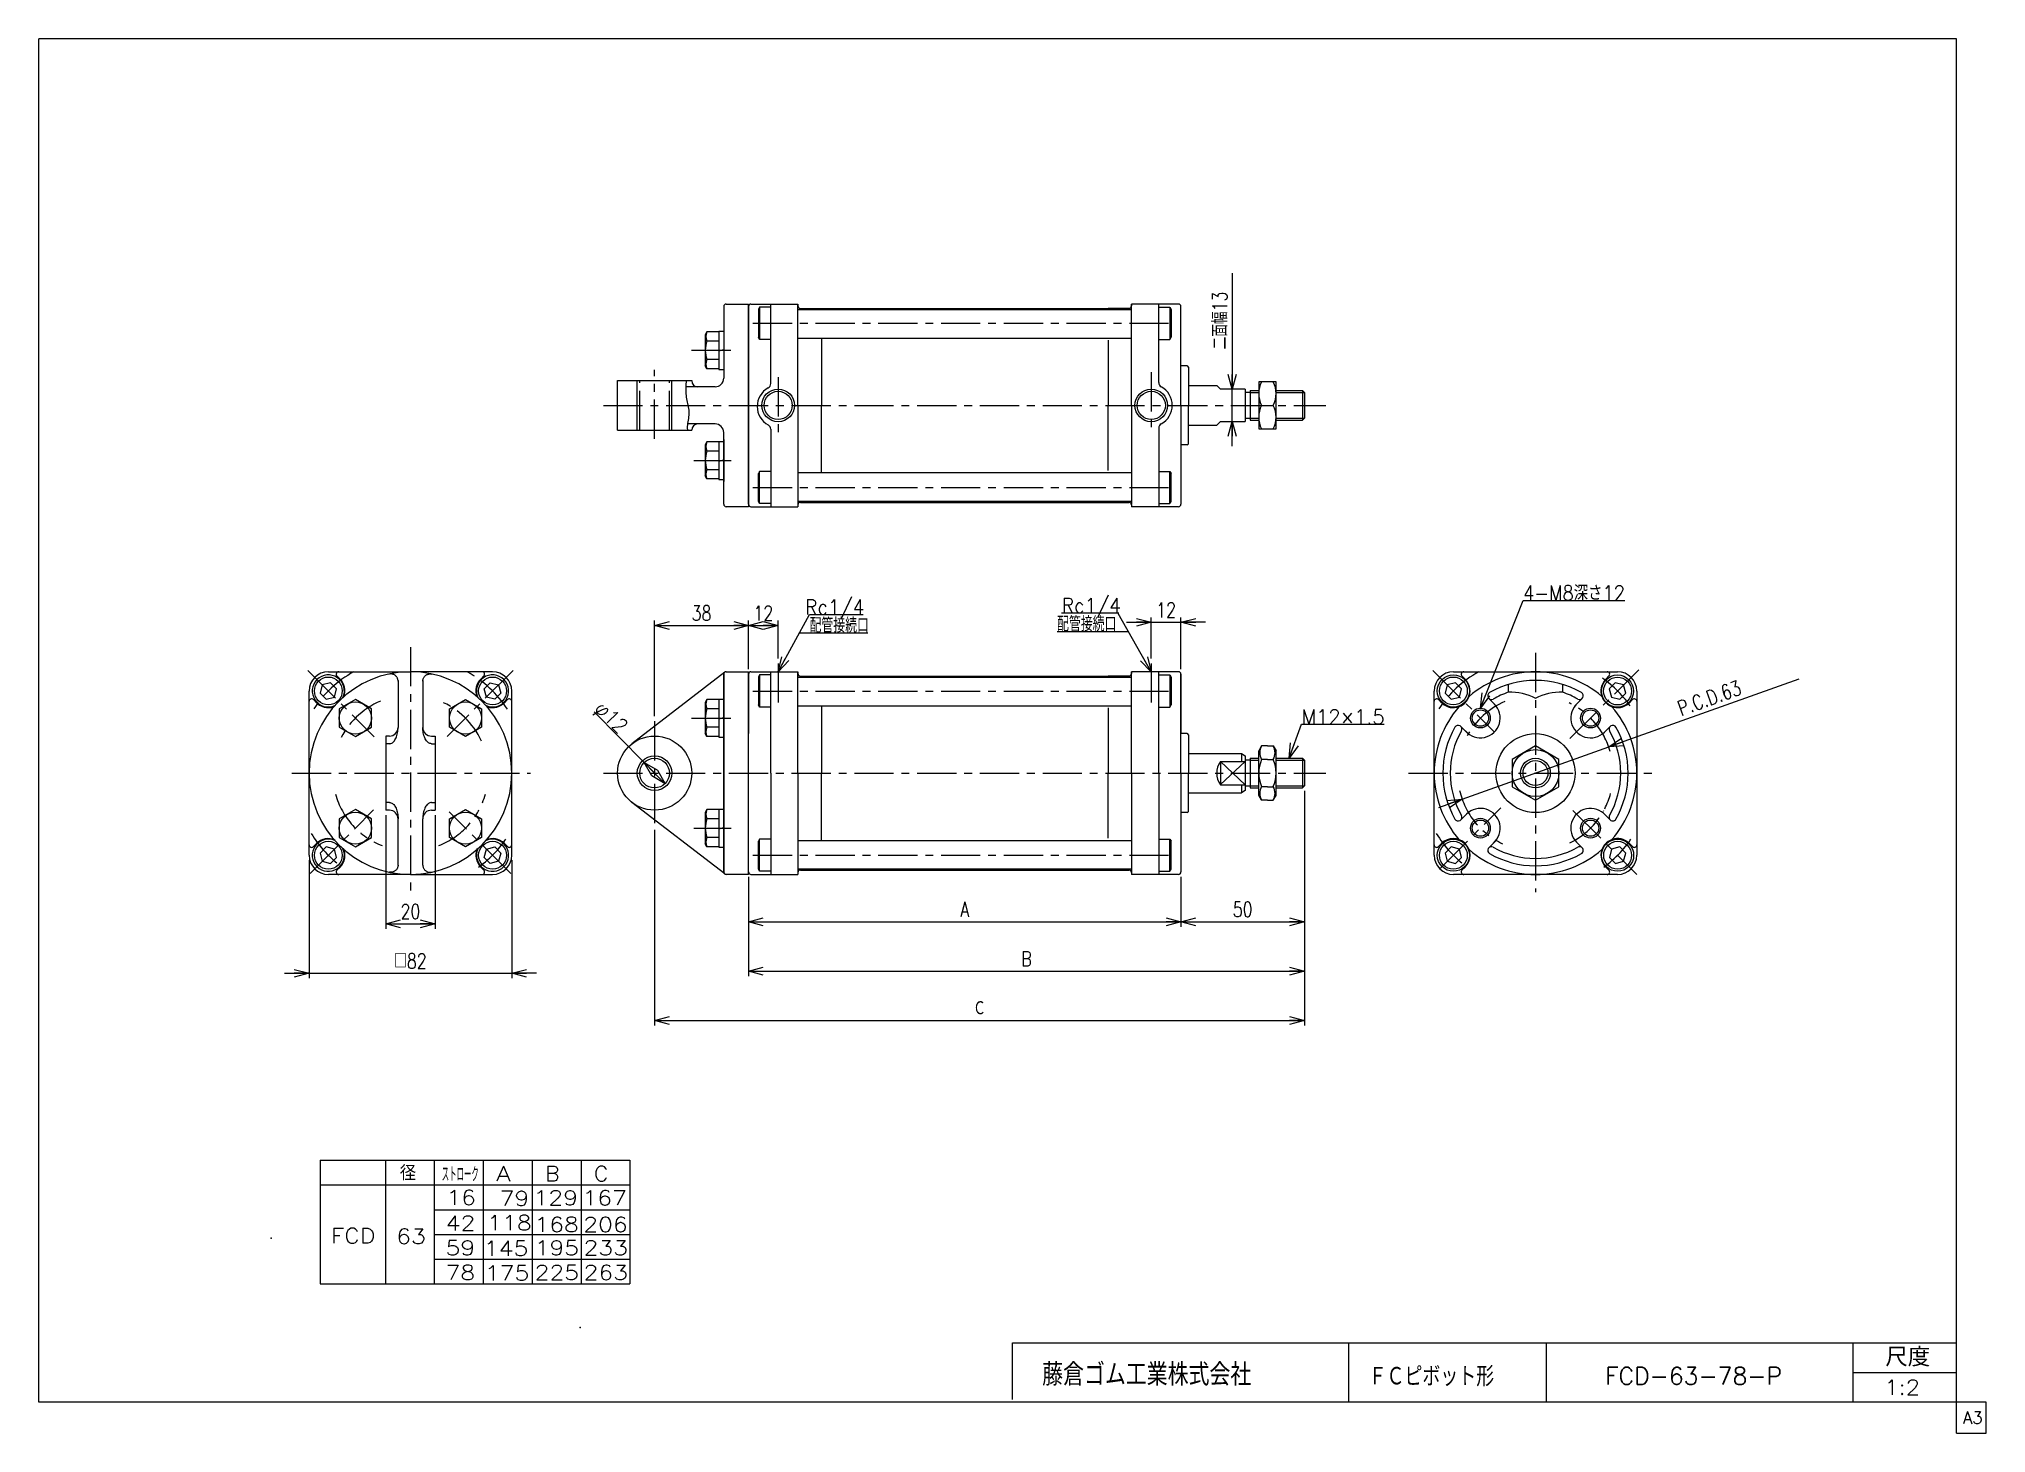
# Model space of a CAD drawing. Header units: millimetres. Extents: x -380 to 408, y -281 to 283.
import ezdxf
from ezdxf.enums import TextEntityAlignment as Align

# ---------------------------------------------------------------- set-up
doc = ezdxf.new("R2010")
doc.units = ezdxf.units.MM
doc.header["$LTSCALE"] = 0.5
doc.header["$PDSIZE"] = 1
doc.linetypes.add('CENTER', pattern=[50.8, 31.75, -6.35, 6.35, -6.35])
doc.layers.add('Layer0001', color=7, linetype='Continuous')
doc.layers.add('ZUWAKU', color=7, linetype='Continuous')
doc.styles.add('FdaStyle0', font='txt.shx', dxfattribs={"width": 0.777778, "bigfont": 'bigfont'})
doc.dimstyles.new('DaDimDiametricStyle', dxfattribs={"dimtxt": 6, "dimasz": 6.000004, "dimexe": 2, "dimexo": 2, "dimgap": 2, "dimtad": 3, "dimdsep": 46, "dimtxsty": 'FdaStyle0', "dimblk1": 'OPEN30', "dimblk2": 'OPEN30', "dimsah": 1, "dimcen": 0.09, "dimclrd": 4, "dimclre": 4, "dimclrt": 4, "dimadec": 0, "dimazin": 2, "dimtfac": 1, "dimtdec": 4, "dimtmove": 0, "dimatfit": 0, "dimfxl": 1, "dimarcsym": 0})
doc.dimstyles.new('DaDimRotatedStyle', dxfattribs={"dimtxt": 6, "dimasz": 6.000004, "dimexe": 2, "dimexo": 2, "dimgap": 2, "dimtad": 3, "dimdsep": 46, "dimtxsty": 'FdaStyle0', "dimblk1": 'OPEN30', "dimblk2": 'OPEN30', "dimsah": 1, "dimcen": 0.09, "dimclrd": 4, "dimclre": 4, "dimclrt": 4, "dimadec": 0, "dimazin": 2, "dimtfac": 1, "dimtdec": 4, "dimtmove": 0, "dimatfit": 0, "dimfxl": 1, "dimarcsym": 0})

msp = doc.modelspace()

# ---------------------------------------------------------------- texts
at = {"color": 4, "style": 'FdaStyle0'}
for s, height, width, p, p2 in [('4-M8深さ12', 6, 0.780303, (220.668, 55.873), (261.868, 55.873)), ('   径', 6, 0.952381, (-251.368, -178.807), (-227.368, -178.807)), ('ストローク', 6, 0.416667, (-216.998, -179.31), (-201.998, -179.31)), ('藤倉ゴム工業株式会社', 9, 0.652778, (26.025, -261.815), (110.625, -261.815)), ('ＦＣピボット形', 8, 0.693989, (158.12, -262.075), (208.92, -262.075)), ('FCD-63-78-P', 7, 0.822989, (253.876, -261.4), (325.476, -261.4)), ('1:2', 6, 0.8, (366.87, -265.5), (381.27, -265.5))]:
    msp.add_text(s, height=height, dxfattribs=dict(at, width=width)).set_placement(p, p2, align=Align.FIT)
at = {"color": 4, "style": 'FdaStyle0', "width": 0.75}
msp.add_text('φ12', height=6, rotation=-45.399022, dxfattribs=at).set_placement((-155.439, 11.787), (-145.328, 1.534), align=Align.FIT)
at = {"color": 4, "style": 'FdaStyle0'}
for s, p, p2 in [('A', (-195.046, -179.063), (-189.046, -179.063)), ('B', (-175.248, -179.063), (-169.248, -179.063)), ('C', (-155.45, -179.063), (-149.45, -179.063)), ('16', (-215.139, -188.715), (-203.139, -188.715)), ('79', (-193.572, -189.063), (-181.572, -189.063)), ('129', (-179.851, -188.85), (-161.851, -188.85)), ('167', (-160.054, -188.85), (-142.054, -188.85)), ('42', (-215.397, -199.063), (-203.397, -199.063)), ('118', (-198.607, -198.918), (-180.607, -198.918)), ('168', (-179.52, -199.597), (-161.52, -199.597)), ('206', (-159.722, -199.597), (-141.722, -199.597)), ('FCD', (-261.85, -204.178), (-243.85, -204.178)), ('63', (-235.392, -204.425), (-223.392, -204.425)), ('59', (-215.45, -209.063), (-203.45, -209.063)), ('145', (-199.952, -209.264), (-181.952, -209.264)), ('195', (-179.396, -209.063), (-161.396, -209.063)), ('233', (-159.598, -209.063), (-141.598, -209.063)), ('78', (-215.45, -219.063), (-203.45, -219.063)), ('175', (-199.536, -219.264), (-181.536, -219.264)), ('225', (-179.396, -219.063), (-161.396, -219.063)), ('263', (-159.598, -219.063), (-141.598, -219.063))]:
    msp.add_text(s, height=6, dxfattribs=at).set_placement(p, p2, align=Align.FIT)
at = {"layer": 'Layer0001', "color": 4, "style": 'FdaStyle0'}
for s, width, p, p2 in [('Rc1/4', 0.8, (-69.942, 50.171), (-45.942, 50.171)), ('Rc1/4', 0.8, (33.896, 50.814), (57.896, 50.814)), ('Rc1/4', 0.8, (33.896, 50.814), (57.896, 50.814)), ('配管接続口', 0.666667, (-68.124, 42.767), (-44.124, 42.767)), ('配管接続口', 0.666667, (32.038, 43.318), (56.038, 43.318))]:
    msp.add_text(s, height=6, dxfattribs=dict(at, width=width)).set_placement(p, p2, align=Align.FIT)
at = {"layer": 'ZUWAKU', "color": 4, "style": 'FdaStyle0'}
for s, height, width, p, p2 in [('藤倉ゴム工業株式会社', 9, 0.652778, (26.025, -261.815), (110.625, -261.815)), ('尺度', 7.6, 0.749175, (367.23, -254.06), (385.39, -254.06))]:
    msp.add_text(s, height=height, dxfattribs=dict(at, width=width)).set_placement(p, p2, align=Align.FIT)
at = {"layer": 'ZUWAKU', "color": 7, "style": 'FdaStyle0', "width": 0.8}
msp.add_text('A3', height=5, dxfattribs=at).set_placement((398.615, -277.25), (406.615, -277.25), align=Align.FIT)

# ---------------------------------------------------------------- blocks, each defined once
blk = doc.blocks.new('_OPEN30')
at = {"color": 0, "linetype": 'ByBlock', "lineweight": -2}
for p, q in [((-1, 0.267949), (0, 0)), ((0, 0), (-1, -0.267949)), ((0, 0), (-1, 0))]:
    blk.add_line(p, q, dxfattribs=at)
blk = doc.blocks.new('DC_GROUP_Φ63_1')
at = {"layer": 'Layer0001', "color": 4, "linetype": 'Continuous', "lineweight": 13}
for p, q in [((126.01, -8.01), (130.98, 5.72)), ((130.98, 5.72), (164.45, 5.72))]:
    blk.add_line(p, q, dxfattribs=at)
at = {"layer": 'Layer0001', "color": 4, "xscale": 6.000005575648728, "yscale": 5.999978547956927, "rotation": 250.1008475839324}
blk.add_blockref('_OPEN30', (126.01, -8.01), dxfattribs=at)
at = {"layer": 'Layer0001', "color": 4, "style": 'FdaStyle0', "width": 0.777778}
blk.add_text('M12×1.5', height=6, dxfattribs=at).set_placement((130.98, 5.72), (164.58, 5.72), align=Align.FIT)
blk = doc.blocks.new('DC_GROUP_Φ63_2')
at = {"color": 4, "linetype": 'Continuous', "lineweight": 13}
for p, q in [((225.65, -3.04), (216.15, -8.53)), ((235.15, -8.53), (225.65, -3.04)), ((216.15, -8.53), (216.15, -19.5)), ((235.15, -19.5), (235.15, -8.53)), ((216.15, -19.5), (225.65, -24.98)), ((225.65, -24.98), (235.15, -19.5))]:
    blk.add_line(p, q, dxfattribs=at)
for radius in [9.5, 6, 5.05]:
    blk.add_circle((225.65, -14.01), radius, dxfattribs=at)
blk = doc.blocks.new('DC_GROUP_Φ63_3')
at = {"color": 4, "linetype": 'Continuous', "lineweight": 13}
for p, q in [((120.66, 144.26), (113.66, 144.26)), ((113.66, 144.26), (113.66, 125.26)), ((120.66, 125.26), (120.66, 144.26)), ((114.79, 134.76), (119.54, 134.76)), ((113.66, 125.26), (120.66, 125.26))]:
    blk.add_line(p, q, dxfattribs=at)
for centre, start, end in [((124.14, 139.51), 153.0711, 206.9289), ((110.18, 139.51), 333.0711, 26.9289), ((124.14, 130.01), 153.0711, 206.9289), ((110.18, 130.01), 333.0711, 26.9289)]:
    blk.add_arc(centre, 10.49, start, end, dxfattribs=at)
blk = doc.blocks.new('DA_IMAGEDIMGROUP_1')
at = {"color": 4, "linetype": 'Continuous', "lineweight": 13}
for p, q in [((102.94, 188.2), (102.94, 141.26)), ((102.94, 128.26), (102.94, 141.26)), ((102.94, 118.26), (102.94, 128.26))]:
    blk.add_line(p, q, dxfattribs=at)
at = {"color": 4, "xscale": 6.000005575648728, "yscale": 5.999978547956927}
for p, rotation in [((102.94, 141.26), 270), ((102.94, 128.26), 90)]:
    blk.add_blockref('_OPEN30', p, dxfattribs=dict(at, rotation=rotation))
at = {"color": 4, "insert": (100.94, 157.38), "char_height": 6, "width": 45, "attachment_point": 7, "rotation": 90, "style": 'FdaStyle0'}
blk.add_mtext('\\T1.00;二面幅13', dxfattribs=at)
blk = doc.blocks.new('*D5')
at = {"color": 4, "linetype": 'Continuous', "lineweight": 13}
for p, q in [((-92.84, -56.01), (-92.84, -76.14)), ((82.16, -56.01), (82.16, -76.14)), ((-92.84, -74.14), (82.16, -74.14))]:
    blk.add_line(p, q, dxfattribs=at)
at = {"color": 4, "xscale": 6.000005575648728, "yscale": 5.999978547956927}
for p, rotation in [((-92.84, -74.14), 180), ((82.16, -74.14), 360)]:
    blk.add_blockref('_OPEN30', p, dxfattribs=dict(at, rotation=rotation))
at = {"color": 4, "insert": (-5.34, -72.14), "char_height": 6, "width": 15, "attachment_point": 8, "style": 'FdaStyle0'}
blk.add_mtext('\\T1.00;A', dxfattribs=at)
blk = doc.blocks.new('*D6')
at = {"color": 4, "linetype": 'Continuous', "lineweight": 13}
for p, q in [((132.16, -21.21), (132.16, -76.14)), ((82.16, -56.01), (82.16, -76.14)), ((82.16, -74.14), (132.16, -74.14))]:
    blk.add_line(p, q, dxfattribs=at)
at = {"color": 4, "xscale": 6.000005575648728, "yscale": 5.999978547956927}
for p, rotation in [((82.16, -74.14), 180), ((132.16, -74.14), 360)]:
    blk.add_blockref('_OPEN30', p, dxfattribs=dict(at, rotation=rotation))
at = {"color": 4, "insert": (107.16, -72.14), "char_height": 6, "width": 22.5, "attachment_point": 8, "style": 'FdaStyle0'}
blk.add_mtext('\\T1.00;50', dxfattribs=at)
blk = doc.blocks.new('*D7')
at = {"color": 4, "linetype": 'Continuous', "lineweight": 13}
for p, q in [((132.16, -21.21), (132.16, -96.14)), ((-92.84, -56.01), (-92.84, -96.14)), ((-92.84, -94.14), (132.16, -94.14))]:
    blk.add_line(p, q, dxfattribs=at)
at = {"color": 4, "xscale": 6.000005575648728, "yscale": 5.999978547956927}
for p, rotation in [((-92.84, -94.14), 180), ((132.16, -94.14), 360)]:
    blk.add_blockref('_OPEN30', p, dxfattribs=dict(at, rotation=rotation))
at = {"color": 4, "insert": (19.66, -92.14), "char_height": 6, "width": 15, "attachment_point": 8, "style": 'FdaStyle0'}
blk.add_mtext('\\T1.00;B', dxfattribs=at)
blk = doc.blocks.new('*D8')
at = {"color": 4, "linetype": 'Continuous', "lineweight": 13}
for p, q in [((132.16, -21.21), (132.16, -116.14)), ((-130.84, -37.01), (-130.84, -116.14)), ((-130.84, -114.14), (132.16, -114.14))]:
    blk.add_line(p, q, dxfattribs=at)
at = {"color": 4, "xscale": 6.000005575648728, "yscale": 5.999978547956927}
for p, rotation in [((-130.84, -114.14), 180), ((132.16, -114.14), 360)]:
    blk.add_blockref('_OPEN30', p, dxfattribs=dict(at, rotation=rotation))
at = {"color": 4, "insert": (0.66, -112.14), "char_height": 6, "width": 15, "attachment_point": 8, "style": 'FdaStyle0'}
blk.add_mtext('\\T1.00;Ｃ', dxfattribs=at)
blk = doc.blocks.new('DC_GROUP_Φ63_4')
at = {"color": 4, "linetype": 'Continuous', "lineweight": 25}
for p, q in [((-238.06, 26.07), (-238.15, 26.05)), ((-237.81, 26.1), (-238.06, 26.07)), ((-237.56, 26.11), (-237.81, 26.1)), ((-237.31, 26.1), (-237.56, 26.11)), ((-237.06, 26.07), (-237.31, 26.1)), ((-236.82, 26.01), (-237.06, 26.07)), ((-236.58, 25.93), (-236.82, 26.01)), ((-236.34, 25.84), (-236.58, 25.93)), ((-236.12, 25.72), (-236.34, 25.84)), ((-235.91, 25.58), (-236.12, 25.72)), ((-235.71, 25.42), (-235.91, 25.58)), ((-235.52, 25.25), (-235.71, 25.42)), ((-235.35, 25.06), (-235.52, 25.25)), ((-235.19, 24.86), (-235.35, 25.06)), ((-235.06, 24.64), (-235.19, 24.86)), ((-234.94, 24.42), (-235.06, 24.64)), ((-234.84, 24.18), (-234.94, 24.42)), ((-234.76, 23.93), (-234.84, 24.18)), ((-234.71, 23.68), (-234.76, 23.93)), ((-234.67, 23.43), (-234.71, 23.68)), ((-234.66, 23.17), (-234.67, 23.43))]:
    blk.add_line(p, q, dxfattribs=at)
blk = doc.blocks.new('DC_GROUP_Φ63_5')
at = {"color": 4, "linetype": 'Continuous', "lineweight": 25}
for p, q in [((-238.06, -54.09), (-238.15, -54.08)), ((-237.81, -54.13), (-238.06, -54.09)), ((-237.56, -54.14), (-237.81, -54.13)), ((-237.31, -54.13), (-237.56, -54.14)), ((-237.06, -54.09), (-237.31, -54.13)), ((-236.82, -54.04), (-237.06, -54.09)), ((-236.58, -53.96), (-236.82, -54.04)), ((-236.34, -53.86), (-236.58, -53.96)), ((-236.12, -53.74), (-236.34, -53.86)), ((-235.91, -53.61), (-236.12, -53.74)), ((-235.71, -53.45), (-235.91, -53.61)), ((-235.52, -53.28), (-235.71, -53.45)), ((-235.35, -53.09), (-235.52, -53.28)), ((-235.19, -52.88), (-235.35, -53.09)), ((-235.06, -52.67), (-235.19, -52.88)), ((-234.94, -52.44), (-235.06, -52.67)), ((-234.84, -52.2), (-234.94, -52.44)), ((-234.76, -51.96), (-234.84, -52.2)), ((-234.71, -51.71), (-234.76, -51.96)), ((-234.67, -51.46), (-234.71, -51.71)), ((-234.66, -51.2), (-234.67, -51.46))]:
    blk.add_line(p, q, dxfattribs=at)
blk = doc.blocks.new('DC_GROUP_Φ63_6')
at = {"color": 4, "linetype": 'Continuous', "lineweight": 25}
for p, q in [((-235.68, -0.19), (-235.48, 0.23)), ((-235.48, 0.23), (-235.29, 0.69)), ((-235.29, 0.69), (-235.13, 1.18)), ((-235.13, 1.18), (-234.99, 1.69)), ((-234.99, 1.69), (-234.87, 2.22)), ((-234.87, 2.22), (-234.78, 2.77)), ((-234.78, 2.77), (-234.71, 3.34)), ((-234.71, 3.34), (-234.67, 3.91)), ((-234.67, 3.91), (-234.66, 4.49)), ((-238.16, -2.13), (-237.85, -2.1)), ((-237.85, -2.1), (-237.55, -2.03)), ((-237.55, -2.03), (-237.25, -1.9)), ((-237.25, -1.9), (-236.96, -1.73)), ((-236.96, -1.73), (-236.68, -1.51)), ((-236.68, -1.51), (-236.41, -1.24)), ((-236.41, -1.24), (-236.15, -0.93)), ((-236.15, -0.93), (-235.91, -0.58)), ((-235.91, -0.58), (-235.68, -0.19))]:
    blk.add_line(p, q, dxfattribs=at)
blk = doc.blocks.new('DC_GROUP_Φ63_7')
at = {"color": 4, "linetype": 'Continuous', "lineweight": 25}
for p, q in [((-238.16, -25.9), (-237.85, -25.92)), ((-237.85, -25.92), (-237.55, -26)), ((-237.55, -26), (-237.25, -26.12)), ((-237.25, -26.12), (-236.96, -26.3)), ((-236.96, -26.3), (-236.68, -26.52)), ((-236.68, -26.52), (-236.41, -26.78)), ((-236.41, -26.78), (-236.15, -27.09)), ((-236.15, -27.09), (-235.91, -27.45)), ((-235.91, -27.45), (-235.68, -27.84)), ((-235.68, -27.84), (-235.48, -28.26)), ((-235.48, -28.26), (-235.29, -28.72)), ((-235.29, -28.72), (-235.13, -29.21)), ((-235.13, -29.21), (-234.99, -29.72)), ((-234.99, -29.72), (-234.87, -30.25)), ((-234.87, -30.25), (-234.78, -30.8)), ((-234.78, -30.8), (-234.71, -31.36)), ((-234.71, -31.36), (-234.67, -31.94)), ((-234.67, -31.94), (-234.66, -32.51))]:
    blk.add_line(p, q, dxfattribs=at)
blk = doc.blocks.new('DC_GROUP_Φ63_8')
at = {"color": 4, "linetype": 'Continuous', "lineweight": 25}
for p, q in [((-238.06, 26.07), (-238.15, 26.05)), ((-237.81, 26.1), (-238.06, 26.07)), ((-237.56, 26.11), (-237.81, 26.1)), ((-237.31, 26.1), (-237.56, 26.11)), ((-237.06, 26.07), (-237.31, 26.1)), ((-236.82, 26.01), (-237.06, 26.07)), ((-236.58, 25.93), (-236.82, 26.01)), ((-236.34, 25.84), (-236.58, 25.93)), ((-236.12, 25.72), (-236.34, 25.84)), ((-235.91, 25.58), (-236.12, 25.72)), ((-235.71, 25.42), (-235.91, 25.58)), ((-235.52, 25.25), (-235.71, 25.42)), ((-235.35, 25.06), (-235.52, 25.25)), ((-235.19, 24.86), (-235.35, 25.06)), ((-235.06, 24.64), (-235.19, 24.86)), ((-234.94, 24.42), (-235.06, 24.64)), ((-234.84, 24.18), (-234.94, 24.42)), ((-234.76, 23.93), (-234.84, 24.18)), ((-234.71, 23.68), (-234.76, 23.93)), ((-234.67, 23.43), (-234.71, 23.68)), ((-234.66, 23.17), (-234.67, 23.43))]:
    blk.add_line(p, q, dxfattribs=at)
blk = doc.blocks.new('DC_GROUP_Φ63_9')
at = {"color": 4, "linetype": 'Continuous', "lineweight": 25}
for p, q in [((-238.06, -54.09), (-238.15, -54.08)), ((-237.81, -54.13), (-238.06, -54.09)), ((-237.56, -54.14), (-237.81, -54.13)), ((-237.31, -54.13), (-237.56, -54.14)), ((-237.06, -54.09), (-237.31, -54.13)), ((-236.82, -54.04), (-237.06, -54.09)), ((-236.58, -53.96), (-236.82, -54.04)), ((-236.34, -53.86), (-236.58, -53.96)), ((-236.12, -53.74), (-236.34, -53.86)), ((-235.91, -53.61), (-236.12, -53.74)), ((-235.71, -53.45), (-235.91, -53.61)), ((-235.52, -53.28), (-235.71, -53.45)), ((-235.35, -53.09), (-235.52, -53.28)), ((-235.19, -52.88), (-235.35, -53.09)), ((-235.06, -52.67), (-235.19, -52.88)), ((-234.94, -52.44), (-235.06, -52.67)), ((-234.84, -52.2), (-234.94, -52.44)), ((-234.76, -51.96), (-234.84, -52.2)), ((-234.71, -51.71), (-234.76, -51.96)), ((-234.67, -51.46), (-234.71, -51.71)), ((-234.66, -51.2), (-234.67, -51.46))]:
    blk.add_line(p, q, dxfattribs=at)
blk = doc.blocks.new('DC_GROUP_Φ63_10')
at = {"color": 4, "linetype": 'Continuous', "lineweight": 25}
for p, q in [((-224.65, 23.43), (-224.61, 23.68)), ((-224.61, 23.68), (-224.56, 23.93)), ((-224.56, 23.93), (-224.48, 24.18)), ((-224.48, 24.18), (-224.38, 24.42)), ((-224.38, 24.42), (-224.26, 24.64)), ((-224.26, 24.64), (-224.13, 24.86)), ((-224.13, 24.86), (-223.97, 25.06)), ((-223.97, 25.06), (-223.8, 25.25)), ((-223.8, 25.25), (-223.61, 25.42)), ((-223.61, 25.42), (-223.41, 25.58)), ((-223.41, 25.58), (-223.2, 25.72)), ((-223.2, 25.72), (-222.97, 25.84)), ((-222.97, 25.84), (-222.74, 25.93)), ((-222.74, 25.93), (-222.5, 26.01)), ((-222.5, 26.01), (-222.26, 26.07)), ((-222.26, 26.07), (-222.01, 26.1)), ((-222.01, 26.1), (-221.75, 26.11)), ((-221.75, 26.11), (-221.5, 26.1)), ((-221.5, 26.1), (-221.25, 26.07)), ((-221.25, 26.07), (-221.17, 26.05)), ((-224.66, 23.17), (-224.65, 23.43))]:
    blk.add_line(p, q, dxfattribs=at)
blk = doc.blocks.new('DC_GROUP_Φ63_11')
at = {"color": 4, "linetype": 'Continuous', "lineweight": 25}
for p, q in [((-224.66, -51.2), (-224.65, -51.46)), ((-224.65, -51.46), (-224.61, -51.71)), ((-224.61, -51.71), (-224.56, -51.96)), ((-224.56, -51.96), (-224.48, -52.2)), ((-224.48, -52.2), (-224.38, -52.44)), ((-224.38, -52.44), (-224.26, -52.67)), ((-224.26, -52.67), (-224.13, -52.88)), ((-224.13, -52.88), (-223.97, -53.09)), ((-223.97, -53.09), (-223.8, -53.28)), ((-223.8, -53.28), (-223.61, -53.45)), ((-223.61, -53.45), (-223.41, -53.61)), ((-223.41, -53.61), (-223.2, -53.74)), ((-223.2, -53.74), (-222.97, -53.86)), ((-222.97, -53.86), (-222.74, -53.96)), ((-222.74, -53.96), (-222.5, -54.04)), ((-222.5, -54.04), (-222.26, -54.09)), ((-222.26, -54.09), (-222.01, -54.13)), ((-222.01, -54.13), (-221.75, -54.14)), ((-221.75, -54.14), (-221.5, -54.13)), ((-221.5, -54.13), (-221.25, -54.09)), ((-221.25, -54.09), (-221.17, -54.08))]:
    blk.add_line(p, q, dxfattribs=at)
blk = doc.blocks.new('DC_GROUP_Φ63_12')
at = {"color": 4, "linetype": 'Continuous', "lineweight": 25}
for p, q in [((-224.65, 3.91), (-224.66, 4.49)), ((-224.61, 3.34), (-224.65, 3.91)), ((-224.54, 2.77), (-224.61, 3.34)), ((-224.45, 2.22), (-224.54, 2.77)), ((-224.33, 1.69), (-224.45, 2.22)), ((-224.19, 1.18), (-224.33, 1.69)), ((-224.03, 0.69), (-224.19, 1.18)), ((-223.84, 0.23), (-224.03, 0.69)), ((-223.63, -0.19), (-223.84, 0.23)), ((-223.41, -0.58), (-223.63, -0.19)), ((-223.17, -0.93), (-223.41, -0.58)), ((-222.91, -1.24), (-223.17, -0.93)), ((-222.64, -1.51), (-222.91, -1.24)), ((-222.36, -1.73), (-222.64, -1.51)), ((-222.06, -1.9), (-222.36, -1.73)), ((-221.77, -2.03), (-222.06, -1.9)), ((-221.46, -2.1), (-221.77, -2.03)), ((-221.16, -2.13), (-221.46, -2.1))]:
    blk.add_line(p, q, dxfattribs=at)
blk = doc.blocks.new('DC_GROUP_Φ63_13')
at = {"color": 4, "linetype": 'Continuous', "lineweight": 25}
for p, q in [((-224.61, -31.36), (-224.65, -31.94)), ((-224.54, -30.8), (-224.61, -31.36)), ((-224.45, -30.25), (-224.54, -30.8)), ((-224.33, -29.72), (-224.45, -30.25)), ((-224.19, -29.21), (-224.33, -29.72)), ((-224.03, -28.72), (-224.19, -29.21)), ((-223.84, -28.26), (-224.03, -28.72)), ((-223.63, -27.84), (-223.84, -28.26)), ((-223.41, -27.45), (-223.63, -27.84)), ((-223.17, -27.09), (-223.41, -27.45)), ((-222.91, -26.78), (-223.17, -27.09)), ((-222.64, -26.52), (-222.91, -26.78)), ((-222.36, -26.3), (-222.64, -26.52)), ((-222.06, -26.12), (-222.36, -26.3)), ((-221.77, -26), (-222.06, -26.12)), ((-221.46, -25.92), (-221.77, -26)), ((-221.16, -25.9), (-221.46, -25.92)), ((-224.65, -31.94), (-224.66, -32.51))]:
    blk.add_line(p, q, dxfattribs=at)
blk = doc.blocks.new('DC_GROUP_Φ63_14')
at = {"color": 4, "linetype": 'Continuous', "lineweight": 25}
for p, q in [((-224.65, 23.43), (-224.61, 23.68)), ((-224.61, 23.68), (-224.56, 23.93)), ((-224.56, 23.93), (-224.48, 24.18)), ((-224.48, 24.18), (-224.38, 24.42)), ((-224.38, 24.42), (-224.26, 24.64)), ((-224.26, 24.64), (-224.13, 24.86)), ((-224.13, 24.86), (-223.97, 25.06)), ((-223.97, 25.06), (-223.8, 25.25)), ((-223.8, 25.25), (-223.61, 25.42)), ((-223.61, 25.42), (-223.41, 25.58)), ((-223.41, 25.58), (-223.2, 25.72)), ((-223.2, 25.72), (-222.97, 25.84)), ((-222.97, 25.84), (-222.74, 25.93)), ((-222.74, 25.93), (-222.5, 26.01)), ((-222.5, 26.01), (-222.26, 26.07)), ((-222.26, 26.07), (-222.01, 26.1)), ((-222.01, 26.1), (-221.75, 26.11)), ((-221.75, 26.11), (-221.5, 26.1)), ((-221.5, 26.1), (-221.25, 26.07)), ((-221.25, 26.07), (-221.17, 26.05)), ((-224.66, 23.17), (-224.65, 23.43))]:
    blk.add_line(p, q, dxfattribs=at)
blk = doc.blocks.new('DC_GROUP_Φ63_15')
at = {"color": 4, "linetype": 'Continuous', "lineweight": 25}
for p, q in [((-224.66, -51.2), (-224.65, -51.46)), ((-224.65, -51.46), (-224.61, -51.71)), ((-224.61, -51.71), (-224.56, -51.96)), ((-224.56, -51.96), (-224.48, -52.2)), ((-224.48, -52.2), (-224.38, -52.44)), ((-224.38, -52.44), (-224.26, -52.67)), ((-224.26, -52.67), (-224.13, -52.88)), ((-224.13, -52.88), (-223.97, -53.09)), ((-223.97, -53.09), (-223.8, -53.28)), ((-223.8, -53.28), (-223.61, -53.45)), ((-223.61, -53.45), (-223.41, -53.61)), ((-223.41, -53.61), (-223.2, -53.74)), ((-223.2, -53.74), (-222.97, -53.86)), ((-222.97, -53.86), (-222.74, -53.96)), ((-222.74, -53.96), (-222.5, -54.04)), ((-222.5, -54.04), (-222.26, -54.09)), ((-222.26, -54.09), (-222.01, -54.13)), ((-222.01, -54.13), (-221.75, -54.14)), ((-221.75, -54.14), (-221.5, -54.13)), ((-221.5, -54.13), (-221.25, -54.09)), ((-221.25, -54.09), (-221.17, -54.08))]:
    blk.add_line(p, q, dxfattribs=at)
blk = doc.blocks.new('*D21')
at = {"color": 4, "linetype": 'Continuous', "lineweight": 13}
for p, q in [((-239.66, -31.01), (-239.66, -77.01)), ((-219.66, -31.01), (-219.66, -77.01)), ((-239.66, -75.01), (-219.66, -75.01))]:
    blk.add_line(p, q, dxfattribs=at)
at = {"color": 4, "xscale": 6.000005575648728, "yscale": 5.999978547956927}
for p, rotation in [((-239.66, -75.01), 180), ((-219.66, -75.01), 360)]:
    blk.add_blockref('_OPEN30', p, dxfattribs=dict(at, rotation=rotation))
at = {"color": 4, "insert": (-229.66, -73.01), "char_height": 6, "width": 22.5, "attachment_point": 8, "style": 'FdaStyle0'}
blk.add_mtext('\\T1.00;20', dxfattribs=at)
blk = doc.blocks.new('DA_IMAGEDIMGROUP_2')
at = {"color": 4, "linetype": 'Continuous', "lineweight": 13}
for p, q in [((-270.66, -49.21), (-270.66, -97.01)), ((-188.66, -49.21), (-188.66, -97.01)), ((-280.66, -95.01), (-270.66, -95.01)), ((-270.66, -95.01), (-188.66, -95.01)), ((-178.66, -95.01), (-188.66, -95.01))]:
    blk.add_line(p, q, dxfattribs=at)
at = {"color": 4, "xscale": 6.000005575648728, "yscale": 5.999978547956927}
for p, rotation in [((-270.66, -95.01), 360), ((-188.66, -95.01), 180)]:
    blk.add_blockref('_OPEN30', p, dxfattribs=dict(at, rotation=rotation))
at = {"color": 4, "insert": (-229.66, -93.01), "char_height": 6, "width": 30, "attachment_point": 8, "style": 'FdaStyle0'}
blk.add_mtext('\\T1.00;□82', dxfattribs=at)
blk = doc.blocks.new('DC_GROUP_Φ63_16')
at = {"color": 4, "linetype": 'Continuous', "lineweight": 25}
for p, q in [((-118.07, 141.46), (-118.06, 142.14)), ((-118.06, 142.14), (-118.04, 142.81)), ((-118.04, 142.81), (-118.01, 143.48)), ((-118.01, 143.48), (-117.98, 144.15)), ((-117.98, 144.15), (-117.95, 144.82)), ((-118.07, 140.79), (-118.07, 141.46)), ((-118.06, 140.12), (-118.07, 140.79)), ((-118.02, 139.45), (-118.06, 140.12)), ((-117.97, 138.78), (-118.02, 139.45)), ((-117.9, 138.11), (-117.97, 138.78)), ((-117.79, 137.44), (-117.9, 138.11)), ((-117.67, 136.78), (-117.79, 137.44)), ((-117.52, 136.12), (-117.67, 136.78)), ((-117.37, 135.46), (-117.52, 136.12)), ((-117.23, 134.81), (-117.37, 135.46)), ((-117.09, 134.15), (-117.23, 134.81)), ((-116.97, 133.49), (-117.09, 134.15)), ((-117.47, 126.16), (-117.43, 126.82)), ((-117.47, 125.48), (-117.47, 126.16)), ((-117.43, 126.82), (-117.36, 127.49)), ((-117.36, 127.49), (-117.25, 128.15)), ((-117.25, 128.15), (-117.14, 128.81)), ((-117.14, 128.81), (-117.03, 129.48)), ((-117.03, 129.48), (-116.93, 130.15)), ((-116.88, 132.83), (-116.97, 133.49)), ((-116.93, 130.15), (-116.86, 130.82)), ((-116.83, 132.16), (-116.88, 132.83)), ((-116.86, 130.82), (-116.83, 131.49)), ((-116.83, 131.49), (-116.83, 132.16)), ((-117.45, 124.81), (-117.47, 125.48))]:
    blk.add_line(p, q, dxfattribs=at)
blk = doc.blocks.new('*D24')
at = {"color": 4, "linetype": 'Continuous', "lineweight": 13}
for p, q in [((-92.84, 27.99), (-92.84, 47.69)), ((-80.84, 32.37), (-80.84, 47.69)), ((-92.84, 45.69), (-80.84, 45.69))]:
    blk.add_line(p, q, dxfattribs=at)
at = {"color": 4, "xscale": 6.000005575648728, "yscale": 5.999978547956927}
for p, rotation in [((-92.84, 45.69), 180), ((-80.84, 45.69), 360)]:
    blk.add_blockref('_OPEN30', p, dxfattribs=dict(at, rotation=rotation))
at = {"color": 4, "insert": (-86.84, 47.69), "char_height": 6, "width": 22.5, "attachment_point": 8, "style": 'FdaStyle0'}
blk.add_mtext('\\T1.00;12', dxfattribs=at)
blk = doc.blocks.new('*D25')
at = {"color": 4, "linetype": 'Continuous', "lineweight": 13}
for p, q in [((-130.84, 8.99), (-130.84, 47.73)), ((-92.84, 28.99), (-92.84, 47.73)), ((-130.84, 45.73), (-92.84, 45.73))]:
    blk.add_line(p, q, dxfattribs=at)
at = {"color": 4, "xscale": 6.000005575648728, "yscale": 5.999978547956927}
for p, rotation in [((-130.84, 45.73), 180), ((-92.84, 45.73), 360)]:
    blk.add_blockref('_OPEN30', p, dxfattribs=dict(at, rotation=rotation))
at = {"color": 4, "insert": (-111.84, 47.73), "char_height": 6, "width": 22.5, "attachment_point": 8, "style": 'FdaStyle0'}
blk.add_mtext('\\T1.00;38', dxfattribs=at)
blk = doc.blocks.new('DC_GROUP_Φ63_17')
at = {"color": 4, "linetype": 'Continuous', "lineweight": 25}
for p, q in [((-238.06, 26.07), (-238.15, 26.05)), ((-237.81, 26.1), (-238.06, 26.07)), ((-237.56, 26.11), (-237.81, 26.1)), ((-237.31, 26.1), (-237.56, 26.11)), ((-237.06, 26.07), (-237.31, 26.1)), ((-236.82, 26.01), (-237.06, 26.07)), ((-236.58, 25.93), (-236.82, 26.01)), ((-236.34, 25.84), (-236.58, 25.93)), ((-236.12, 25.72), (-236.34, 25.84)), ((-235.91, 25.58), (-236.12, 25.72)), ((-235.71, 25.42), (-235.91, 25.58)), ((-235.52, 25.25), (-235.71, 25.42)), ((-235.35, 25.06), (-235.52, 25.25)), ((-235.19, 24.86), (-235.35, 25.06)), ((-235.06, 24.64), (-235.19, 24.86)), ((-234.94, 24.42), (-235.06, 24.64)), ((-234.84, 24.18), (-234.94, 24.42)), ((-234.76, 23.93), (-234.84, 24.18)), ((-234.71, 23.68), (-234.76, 23.93)), ((-234.67, 23.43), (-234.71, 23.68)), ((-234.66, 23.17), (-234.67, 23.43))]:
    blk.add_line(p, q, dxfattribs=at)
blk = doc.blocks.new('DC_GROUP_Φ63_18')
at = {"color": 4, "linetype": 'Continuous', "lineweight": 25}
for p, q in [((-238.06, -54.09), (-238.15, -54.08)), ((-237.81, -54.13), (-238.06, -54.09)), ((-237.56, -54.14), (-237.81, -54.13)), ((-237.31, -54.13), (-237.56, -54.14)), ((-237.06, -54.09), (-237.31, -54.13)), ((-236.82, -54.04), (-237.06, -54.09)), ((-236.58, -53.96), (-236.82, -54.04)), ((-236.34, -53.86), (-236.58, -53.96)), ((-236.12, -53.74), (-236.34, -53.86)), ((-235.91, -53.61), (-236.12, -53.74)), ((-235.71, -53.45), (-235.91, -53.61)), ((-235.52, -53.28), (-235.71, -53.45)), ((-235.35, -53.09), (-235.52, -53.28)), ((-235.19, -52.88), (-235.35, -53.09)), ((-235.06, -52.67), (-235.19, -52.88)), ((-234.94, -52.44), (-235.06, -52.67)), ((-234.84, -52.2), (-234.94, -52.44)), ((-234.76, -51.96), (-234.84, -52.2)), ((-234.71, -51.71), (-234.76, -51.96)), ((-234.67, -51.46), (-234.71, -51.71)), ((-234.66, -51.2), (-234.67, -51.46))]:
    blk.add_line(p, q, dxfattribs=at)
blk = doc.blocks.new('DC_GROUP_Φ63_19')
at = {"color": 4, "linetype": 'Continuous', "lineweight": 25}
for p, q in [((-235.68, -0.19), (-235.48, 0.23)), ((-235.48, 0.23), (-235.29, 0.69)), ((-235.29, 0.69), (-235.13, 1.18)), ((-235.13, 1.18), (-234.99, 1.69)), ((-234.99, 1.69), (-234.87, 2.22)), ((-234.87, 2.22), (-234.78, 2.77)), ((-234.78, 2.77), (-234.71, 3.34)), ((-234.71, 3.34), (-234.67, 3.91)), ((-234.67, 3.91), (-234.66, 4.49)), ((-238.16, -2.13), (-237.85, -2.1)), ((-237.85, -2.1), (-237.55, -2.03)), ((-237.55, -2.03), (-237.25, -1.9)), ((-237.25, -1.9), (-236.96, -1.73)), ((-236.96, -1.73), (-236.68, -1.51)), ((-236.68, -1.51), (-236.41, -1.24)), ((-236.41, -1.24), (-236.15, -0.93)), ((-236.15, -0.93), (-235.91, -0.58)), ((-235.91, -0.58), (-235.68, -0.19))]:
    blk.add_line(p, q, dxfattribs=at)
blk = doc.blocks.new('DC_GROUP_Φ63_20')
at = {"color": 4, "linetype": 'Continuous', "lineweight": 25}
for p, q in [((-238.16, -25.9), (-237.85, -25.92)), ((-237.85, -25.92), (-237.55, -26)), ((-237.55, -26), (-237.25, -26.12)), ((-237.25, -26.12), (-236.96, -26.3)), ((-236.96, -26.3), (-236.68, -26.52)), ((-236.68, -26.52), (-236.41, -26.78)), ((-236.41, -26.78), (-236.15, -27.09)), ((-236.15, -27.09), (-235.91, -27.45)), ((-235.91, -27.45), (-235.68, -27.84)), ((-235.68, -27.84), (-235.48, -28.26)), ((-235.48, -28.26), (-235.29, -28.72)), ((-235.29, -28.72), (-235.13, -29.21)), ((-235.13, -29.21), (-234.99, -29.72)), ((-234.99, -29.72), (-234.87, -30.25)), ((-234.87, -30.25), (-234.78, -30.8)), ((-234.78, -30.8), (-234.71, -31.36)), ((-234.71, -31.36), (-234.67, -31.94)), ((-234.67, -31.94), (-234.66, -32.51))]:
    blk.add_line(p, q, dxfattribs=at)
blk = doc.blocks.new('DC_GROUP_Φ63_21')
at = {"color": 4, "linetype": 'Continuous', "lineweight": 25}
for p, q in [((-238.06, 26.07), (-238.15, 26.05)), ((-237.81, 26.1), (-238.06, 26.07)), ((-237.56, 26.11), (-237.81, 26.1)), ((-237.31, 26.1), (-237.56, 26.11)), ((-237.06, 26.07), (-237.31, 26.1)), ((-236.82, 26.01), (-237.06, 26.07)), ((-236.58, 25.93), (-236.82, 26.01)), ((-236.34, 25.84), (-236.58, 25.93)), ((-236.12, 25.72), (-236.34, 25.84)), ((-235.91, 25.58), (-236.12, 25.72)), ((-235.71, 25.42), (-235.91, 25.58)), ((-235.52, 25.25), (-235.71, 25.42)), ((-235.35, 25.06), (-235.52, 25.25)), ((-235.19, 24.86), (-235.35, 25.06)), ((-235.06, 24.64), (-235.19, 24.86)), ((-234.94, 24.42), (-235.06, 24.64)), ((-234.84, 24.18), (-234.94, 24.42)), ((-234.76, 23.93), (-234.84, 24.18)), ((-234.71, 23.68), (-234.76, 23.93)), ((-234.67, 23.43), (-234.71, 23.68)), ((-234.66, 23.17), (-234.67, 23.43))]:
    blk.add_line(p, q, dxfattribs=at)
blk = doc.blocks.new('DC_GROUP_Φ63_22')
at = {"color": 4, "linetype": 'Continuous', "lineweight": 25}
for p, q in [((-238.06, -54.09), (-238.15, -54.08)), ((-237.81, -54.13), (-238.06, -54.09)), ((-237.56, -54.14), (-237.81, -54.13)), ((-237.31, -54.13), (-237.56, -54.14)), ((-237.06, -54.09), (-237.31, -54.13)), ((-236.82, -54.04), (-237.06, -54.09)), ((-236.58, -53.96), (-236.82, -54.04)), ((-236.34, -53.86), (-236.58, -53.96)), ((-236.12, -53.74), (-236.34, -53.86)), ((-235.91, -53.61), (-236.12, -53.74)), ((-235.71, -53.45), (-235.91, -53.61)), ((-235.52, -53.28), (-235.71, -53.45)), ((-235.35, -53.09), (-235.52, -53.28)), ((-235.19, -52.88), (-235.35, -53.09)), ((-235.06, -52.67), (-235.19, -52.88)), ((-234.94, -52.44), (-235.06, -52.67)), ((-234.84, -52.2), (-234.94, -52.44)), ((-234.76, -51.96), (-234.84, -52.2)), ((-234.71, -51.71), (-234.76, -51.96)), ((-234.67, -51.46), (-234.71, -51.71)), ((-234.66, -51.2), (-234.67, -51.46))]:
    blk.add_line(p, q, dxfattribs=at)
blk = doc.blocks.new('DC_GROUP_Φ63_23')
at = {"color": 4, "linetype": 'Continuous', "lineweight": 25}
for p, q in [((-224.65, 23.43), (-224.61, 23.68)), ((-224.61, 23.68), (-224.56, 23.93)), ((-224.56, 23.93), (-224.48, 24.18)), ((-224.48, 24.18), (-224.38, 24.42)), ((-224.38, 24.42), (-224.26, 24.64)), ((-224.26, 24.64), (-224.13, 24.86)), ((-224.13, 24.86), (-223.97, 25.06)), ((-223.97, 25.06), (-223.8, 25.25)), ((-223.8, 25.25), (-223.61, 25.42)), ((-223.61, 25.42), (-223.41, 25.58)), ((-223.41, 25.58), (-223.2, 25.72)), ((-223.2, 25.72), (-222.97, 25.84)), ((-222.97, 25.84), (-222.74, 25.93)), ((-222.74, 25.93), (-222.5, 26.01)), ((-222.5, 26.01), (-222.26, 26.07)), ((-222.26, 26.07), (-222.01, 26.1)), ((-222.01, 26.1), (-221.75, 26.11)), ((-221.75, 26.11), (-221.5, 26.1)), ((-221.5, 26.1), (-221.25, 26.07)), ((-221.25, 26.07), (-221.17, 26.05)), ((-224.66, 23.17), (-224.65, 23.43))]:
    blk.add_line(p, q, dxfattribs=at)
blk = doc.blocks.new('DC_GROUP_Φ63_24')
at = {"color": 4, "linetype": 'Continuous', "lineweight": 25}
for p, q in [((-224.66, -51.2), (-224.65, -51.46)), ((-224.65, -51.46), (-224.61, -51.71)), ((-224.61, -51.71), (-224.56, -51.96)), ((-224.56, -51.96), (-224.48, -52.2)), ((-224.48, -52.2), (-224.38, -52.44)), ((-224.38, -52.44), (-224.26, -52.67)), ((-224.26, -52.67), (-224.13, -52.88)), ((-224.13, -52.88), (-223.97, -53.09)), ((-223.97, -53.09), (-223.8, -53.28)), ((-223.8, -53.28), (-223.61, -53.45)), ((-223.61, -53.45), (-223.41, -53.61)), ((-223.41, -53.61), (-223.2, -53.74)), ((-223.2, -53.74), (-222.97, -53.86)), ((-222.97, -53.86), (-222.74, -53.96)), ((-222.74, -53.96), (-222.5, -54.04)), ((-222.5, -54.04), (-222.26, -54.09)), ((-222.26, -54.09), (-222.01, -54.13)), ((-222.01, -54.13), (-221.75, -54.14)), ((-221.75, -54.14), (-221.5, -54.13)), ((-221.5, -54.13), (-221.25, -54.09)), ((-221.25, -54.09), (-221.17, -54.08))]:
    blk.add_line(p, q, dxfattribs=at)
blk = doc.blocks.new('DC_GROUP_Φ63_25')
at = {"color": 4, "linetype": 'Continuous', "lineweight": 25}
for p, q in [((-224.65, 3.91), (-224.66, 4.49)), ((-224.61, 3.34), (-224.65, 3.91)), ((-224.54, 2.77), (-224.61, 3.34)), ((-224.45, 2.22), (-224.54, 2.77)), ((-224.33, 1.69), (-224.45, 2.22)), ((-224.19, 1.18), (-224.33, 1.69)), ((-224.03, 0.69), (-224.19, 1.18)), ((-223.84, 0.23), (-224.03, 0.69)), ((-223.63, -0.19), (-223.84, 0.23)), ((-223.41, -0.58), (-223.63, -0.19)), ((-223.17, -0.93), (-223.41, -0.58)), ((-222.91, -1.24), (-223.17, -0.93)), ((-222.64, -1.51), (-222.91, -1.24)), ((-222.36, -1.73), (-222.64, -1.51)), ((-222.06, -1.9), (-222.36, -1.73)), ((-221.77, -2.03), (-222.06, -1.9)), ((-221.46, -2.1), (-221.77, -2.03)), ((-221.16, -2.13), (-221.46, -2.1))]:
    blk.add_line(p, q, dxfattribs=at)
blk = doc.blocks.new('DC_GROUP_Φ63_26')
at = {"color": 4, "linetype": 'Continuous', "lineweight": 25}
for p, q in [((-224.61, -31.36), (-224.65, -31.94)), ((-224.54, -30.8), (-224.61, -31.36)), ((-224.45, -30.25), (-224.54, -30.8)), ((-224.33, -29.72), (-224.45, -30.25)), ((-224.19, -29.21), (-224.33, -29.72)), ((-224.03, -28.72), (-224.19, -29.21)), ((-223.84, -28.26), (-224.03, -28.72)), ((-223.63, -27.84), (-223.84, -28.26)), ((-223.41, -27.45), (-223.63, -27.84)), ((-223.17, -27.09), (-223.41, -27.45)), ((-222.91, -26.78), (-223.17, -27.09)), ((-222.64, -26.52), (-222.91, -26.78)), ((-222.36, -26.3), (-222.64, -26.52)), ((-222.06, -26.12), (-222.36, -26.3)), ((-221.77, -26), (-222.06, -26.12)), ((-221.46, -25.92), (-221.77, -26)), ((-221.16, -25.9), (-221.46, -25.92)), ((-224.65, -31.94), (-224.66, -32.51))]:
    blk.add_line(p, q, dxfattribs=at)
blk = doc.blocks.new('DC_GROUP_Φ63_27')
at = {"color": 4, "linetype": 'Continuous', "lineweight": 25}
for p, q in [((-224.65, 23.43), (-224.61, 23.68)), ((-224.61, 23.68), (-224.56, 23.93)), ((-224.56, 23.93), (-224.48, 24.18)), ((-224.48, 24.18), (-224.38, 24.42)), ((-224.38, 24.42), (-224.26, 24.64)), ((-224.26, 24.64), (-224.13, 24.86)), ((-224.13, 24.86), (-223.97, 25.06)), ((-223.97, 25.06), (-223.8, 25.25)), ((-223.8, 25.25), (-223.61, 25.42)), ((-223.61, 25.42), (-223.41, 25.58)), ((-223.41, 25.58), (-223.2, 25.72)), ((-223.2, 25.72), (-222.97, 25.84)), ((-222.97, 25.84), (-222.74, 25.93)), ((-222.74, 25.93), (-222.5, 26.01)), ((-222.5, 26.01), (-222.26, 26.07)), ((-222.26, 26.07), (-222.01, 26.1)), ((-222.01, 26.1), (-221.75, 26.11)), ((-221.75, 26.11), (-221.5, 26.1)), ((-221.5, 26.1), (-221.25, 26.07)), ((-221.25, 26.07), (-221.17, 26.05)), ((-224.66, 23.17), (-224.65, 23.43))]:
    blk.add_line(p, q, dxfattribs=at)
blk = doc.blocks.new('DC_GROUP_Φ63_28')
at = {"color": 4, "linetype": 'Continuous', "lineweight": 25}
for p, q in [((-224.66, -51.2), (-224.65, -51.46)), ((-224.65, -51.46), (-224.61, -51.71)), ((-224.61, -51.71), (-224.56, -51.96)), ((-224.56, -51.96), (-224.48, -52.2)), ((-224.48, -52.2), (-224.38, -52.44)), ((-224.38, -52.44), (-224.26, -52.67)), ((-224.26, -52.67), (-224.13, -52.88)), ((-224.13, -52.88), (-223.97, -53.09)), ((-223.97, -53.09), (-223.8, -53.28)), ((-223.8, -53.28), (-223.61, -53.45)), ((-223.61, -53.45), (-223.41, -53.61)), ((-223.41, -53.61), (-223.2, -53.74)), ((-223.2, -53.74), (-222.97, -53.86)), ((-222.97, -53.86), (-222.74, -53.96)), ((-222.74, -53.96), (-222.5, -54.04)), ((-222.5, -54.04), (-222.26, -54.09)), ((-222.26, -54.09), (-222.01, -54.13)), ((-222.01, -54.13), (-221.75, -54.14)), ((-221.75, -54.14), (-221.5, -54.13)), ((-221.5, -54.13), (-221.25, -54.09)), ((-221.25, -54.09), (-221.17, -54.08))]:
    blk.add_line(p, q, dxfattribs=at)
blk = doc.blocks.new('*D38')
at = {"color": 4, "linetype": 'Continuous', "lineweight": 13}
for p, q in [((-239.66, -31.01), (-239.66, -77.01)), ((-219.66, -31.01), (-219.66, -77.01)), ((-239.66, -75.01), (-219.66, -75.01))]:
    blk.add_line(p, q, dxfattribs=at)
at = {"color": 4, "xscale": 6.000005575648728, "yscale": 5.999978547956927}
for p, rotation in [((-239.66, -75.01), 180), ((-219.66, -75.01), 360)]:
    blk.add_blockref('_OPEN30', p, dxfattribs=dict(at, rotation=rotation))
at = {"color": 4, "insert": (-229.66, -73.01), "char_height": 6, "width": 22.5, "attachment_point": 8, "style": 'FdaStyle0'}
blk.add_mtext('\\T1.00;20', dxfattribs=at)
blk = doc.blocks.new('DC_GROUP_Φ63_29')
at = {"color": 4, "linetype": 'Continuous', "lineweight": 25}
for p, q in [((-238.06, 26.07), (-238.15, 26.05)), ((-237.81, 26.1), (-238.06, 26.07)), ((-237.56, 26.11), (-237.81, 26.1)), ((-237.31, 26.1), (-237.56, 26.11)), ((-237.06, 26.07), (-237.31, 26.1)), ((-236.82, 26.01), (-237.06, 26.07)), ((-236.58, 25.93), (-236.82, 26.01)), ((-236.34, 25.84), (-236.58, 25.93)), ((-236.12, 25.72), (-236.34, 25.84)), ((-235.91, 25.58), (-236.12, 25.72)), ((-235.71, 25.42), (-235.91, 25.58)), ((-235.52, 25.25), (-235.71, 25.42)), ((-235.35, 25.06), (-235.52, 25.25)), ((-235.19, 24.86), (-235.35, 25.06)), ((-235.06, 24.64), (-235.19, 24.86)), ((-234.94, 24.42), (-235.06, 24.64)), ((-234.84, 24.18), (-234.94, 24.42)), ((-234.76, 23.93), (-234.84, 24.18)), ((-234.71, 23.68), (-234.76, 23.93)), ((-234.67, 23.43), (-234.71, 23.68)), ((-234.66, 23.17), (-234.67, 23.43))]:
    blk.add_line(p, q, dxfattribs=at)
blk = doc.blocks.new('DC_GROUP_Φ63_30')
at = {"color": 4, "linetype": 'Continuous', "lineweight": 25}
for p, q in [((-238.06, -54.09), (-238.15, -54.08)), ((-237.81, -54.13), (-238.06, -54.09)), ((-237.56, -54.14), (-237.81, -54.13)), ((-237.31, -54.13), (-237.56, -54.14)), ((-237.06, -54.09), (-237.31, -54.13)), ((-236.82, -54.04), (-237.06, -54.09)), ((-236.58, -53.96), (-236.82, -54.04)), ((-236.34, -53.86), (-236.58, -53.96)), ((-236.12, -53.74), (-236.34, -53.86)), ((-235.91, -53.61), (-236.12, -53.74)), ((-235.71, -53.45), (-235.91, -53.61)), ((-235.52, -53.28), (-235.71, -53.45)), ((-235.35, -53.09), (-235.52, -53.28)), ((-235.19, -52.88), (-235.35, -53.09)), ((-235.06, -52.67), (-235.19, -52.88)), ((-234.94, -52.44), (-235.06, -52.67)), ((-234.84, -52.2), (-234.94, -52.44)), ((-234.76, -51.96), (-234.84, -52.2)), ((-234.71, -51.71), (-234.76, -51.96)), ((-234.67, -51.46), (-234.71, -51.71)), ((-234.66, -51.2), (-234.67, -51.46))]:
    blk.add_line(p, q, dxfattribs=at)
blk = doc.blocks.new('DC_GROUP_Φ63_31')
at = {"color": 4, "linetype": 'Continuous', "lineweight": 25}
for p, q in [((-235.68, -0.19), (-235.48, 0.23)), ((-235.48, 0.23), (-235.29, 0.69)), ((-235.29, 0.69), (-235.13, 1.18)), ((-235.13, 1.18), (-234.99, 1.69)), ((-234.99, 1.69), (-234.87, 2.22)), ((-234.87, 2.22), (-234.78, 2.77)), ((-234.78, 2.77), (-234.71, 3.34)), ((-234.71, 3.34), (-234.67, 3.91)), ((-234.67, 3.91), (-234.66, 4.49)), ((-238.16, -2.13), (-237.85, -2.1)), ((-237.85, -2.1), (-237.55, -2.03)), ((-237.55, -2.03), (-237.25, -1.9)), ((-237.25, -1.9), (-236.96, -1.73)), ((-236.96, -1.73), (-236.68, -1.51)), ((-236.68, -1.51), (-236.41, -1.24)), ((-236.41, -1.24), (-236.15, -0.93)), ((-236.15, -0.93), (-235.91, -0.58)), ((-235.91, -0.58), (-235.68, -0.19))]:
    blk.add_line(p, q, dxfattribs=at)
blk = doc.blocks.new('DC_GROUP_Φ63_32')
at = {"color": 4, "linetype": 'Continuous', "lineweight": 25}
for p, q in [((-238.16, -25.9), (-237.85, -25.92)), ((-237.85, -25.92), (-237.55, -26)), ((-237.55, -26), (-237.25, -26.12)), ((-237.25, -26.12), (-236.96, -26.3)), ((-236.96, -26.3), (-236.68, -26.52)), ((-236.68, -26.52), (-236.41, -26.78)), ((-236.41, -26.78), (-236.15, -27.09)), ((-236.15, -27.09), (-235.91, -27.45)), ((-235.91, -27.45), (-235.68, -27.84)), ((-235.68, -27.84), (-235.48, -28.26)), ((-235.48, -28.26), (-235.29, -28.72)), ((-235.29, -28.72), (-235.13, -29.21)), ((-235.13, -29.21), (-234.99, -29.72)), ((-234.99, -29.72), (-234.87, -30.25)), ((-234.87, -30.25), (-234.78, -30.8)), ((-234.78, -30.8), (-234.71, -31.36)), ((-234.71, -31.36), (-234.67, -31.94)), ((-234.67, -31.94), (-234.66, -32.51))]:
    blk.add_line(p, q, dxfattribs=at)
blk = doc.blocks.new('DC_GROUP_Φ63_33')
at = {"color": 4, "linetype": 'Continuous', "lineweight": 25}
for p, q in [((-238.06, 26.07), (-238.15, 26.05)), ((-237.81, 26.1), (-238.06, 26.07)), ((-237.56, 26.11), (-237.81, 26.1)), ((-237.31, 26.1), (-237.56, 26.11)), ((-237.06, 26.07), (-237.31, 26.1)), ((-236.82, 26.01), (-237.06, 26.07)), ((-236.58, 25.93), (-236.82, 26.01)), ((-236.34, 25.84), (-236.58, 25.93)), ((-236.12, 25.72), (-236.34, 25.84)), ((-235.91, 25.58), (-236.12, 25.72)), ((-235.71, 25.42), (-235.91, 25.58)), ((-235.52, 25.25), (-235.71, 25.42)), ((-235.35, 25.06), (-235.52, 25.25)), ((-235.19, 24.86), (-235.35, 25.06)), ((-235.06, 24.64), (-235.19, 24.86)), ((-234.94, 24.42), (-235.06, 24.64)), ((-234.84, 24.18), (-234.94, 24.42)), ((-234.76, 23.93), (-234.84, 24.18)), ((-234.71, 23.68), (-234.76, 23.93)), ((-234.67, 23.43), (-234.71, 23.68)), ((-234.66, 23.17), (-234.67, 23.43))]:
    blk.add_line(p, q, dxfattribs=at)
blk = doc.blocks.new('DC_GROUP_Φ63_34')
at = {"color": 4, "linetype": 'Continuous', "lineweight": 25}
for p, q in [((-238.06, -54.09), (-238.15, -54.08)), ((-237.81, -54.13), (-238.06, -54.09)), ((-237.56, -54.14), (-237.81, -54.13)), ((-237.31, -54.13), (-237.56, -54.14)), ((-237.06, -54.09), (-237.31, -54.13)), ((-236.82, -54.04), (-237.06, -54.09)), ((-236.58, -53.96), (-236.82, -54.04)), ((-236.34, -53.86), (-236.58, -53.96)), ((-236.12, -53.74), (-236.34, -53.86)), ((-235.91, -53.61), (-236.12, -53.74)), ((-235.71, -53.45), (-235.91, -53.61)), ((-235.52, -53.28), (-235.71, -53.45)), ((-235.35, -53.09), (-235.52, -53.28)), ((-235.19, -52.88), (-235.35, -53.09)), ((-235.06, -52.67), (-235.19, -52.88)), ((-234.94, -52.44), (-235.06, -52.67)), ((-234.84, -52.2), (-234.94, -52.44)), ((-234.76, -51.96), (-234.84, -52.2)), ((-234.71, -51.71), (-234.76, -51.96)), ((-234.67, -51.46), (-234.71, -51.71)), ((-234.66, -51.2), (-234.67, -51.46))]:
    blk.add_line(p, q, dxfattribs=at)
blk = doc.blocks.new('DC_GROUP_Φ63_35')
at = {"color": 4, "linetype": 'Continuous', "lineweight": 25}
for p, q in [((-224.65, 23.43), (-224.61, 23.68)), ((-224.61, 23.68), (-224.56, 23.93)), ((-224.56, 23.93), (-224.48, 24.18)), ((-224.48, 24.18), (-224.38, 24.42)), ((-224.38, 24.42), (-224.26, 24.64)), ((-224.26, 24.64), (-224.13, 24.86)), ((-224.13, 24.86), (-223.97, 25.06)), ((-223.97, 25.06), (-223.8, 25.25)), ((-223.8, 25.25), (-223.61, 25.42)), ((-223.61, 25.42), (-223.41, 25.58)), ((-223.41, 25.58), (-223.2, 25.72)), ((-223.2, 25.72), (-222.97, 25.84)), ((-222.97, 25.84), (-222.74, 25.93)), ((-222.74, 25.93), (-222.5, 26.01)), ((-222.5, 26.01), (-222.26, 26.07)), ((-222.26, 26.07), (-222.01, 26.1)), ((-222.01, 26.1), (-221.75, 26.11)), ((-221.75, 26.11), (-221.5, 26.1)), ((-221.5, 26.1), (-221.25, 26.07)), ((-221.25, 26.07), (-221.17, 26.05)), ((-224.66, 23.17), (-224.65, 23.43))]:
    blk.add_line(p, q, dxfattribs=at)
blk = doc.blocks.new('DC_GROUP_Φ63_36')
at = {"color": 4, "linetype": 'Continuous', "lineweight": 25}
for p, q in [((-224.66, -51.2), (-224.65, -51.46)), ((-224.65, -51.46), (-224.61, -51.71)), ((-224.61, -51.71), (-224.56, -51.96)), ((-224.56, -51.96), (-224.48, -52.2)), ((-224.48, -52.2), (-224.38, -52.44)), ((-224.38, -52.44), (-224.26, -52.67)), ((-224.26, -52.67), (-224.13, -52.88)), ((-224.13, -52.88), (-223.97, -53.09)), ((-223.97, -53.09), (-223.8, -53.28)), ((-223.8, -53.28), (-223.61, -53.45)), ((-223.61, -53.45), (-223.41, -53.61)), ((-223.41, -53.61), (-223.2, -53.74)), ((-223.2, -53.74), (-222.97, -53.86)), ((-222.97, -53.86), (-222.74, -53.96)), ((-222.74, -53.96), (-222.5, -54.04)), ((-222.5, -54.04), (-222.26, -54.09)), ((-222.26, -54.09), (-222.01, -54.13)), ((-222.01, -54.13), (-221.75, -54.14)), ((-221.75, -54.14), (-221.5, -54.13)), ((-221.5, -54.13), (-221.25, -54.09)), ((-221.25, -54.09), (-221.17, -54.08))]:
    blk.add_line(p, q, dxfattribs=at)
blk = doc.blocks.new('DC_GROUP_Φ63_37')
at = {"color": 4, "linetype": 'Continuous', "lineweight": 25}
for p, q in [((-224.65, 3.91), (-224.66, 4.49)), ((-224.61, 3.34), (-224.65, 3.91)), ((-224.54, 2.77), (-224.61, 3.34)), ((-224.45, 2.22), (-224.54, 2.77)), ((-224.33, 1.69), (-224.45, 2.22)), ((-224.19, 1.18), (-224.33, 1.69)), ((-224.03, 0.69), (-224.19, 1.18)), ((-223.84, 0.23), (-224.03, 0.69)), ((-223.63, -0.19), (-223.84, 0.23)), ((-223.41, -0.58), (-223.63, -0.19)), ((-223.17, -0.93), (-223.41, -0.58)), ((-222.91, -1.24), (-223.17, -0.93)), ((-222.64, -1.51), (-222.91, -1.24)), ((-222.36, -1.73), (-222.64, -1.51)), ((-222.06, -1.9), (-222.36, -1.73)), ((-221.77, -2.03), (-222.06, -1.9)), ((-221.46, -2.1), (-221.77, -2.03)), ((-221.16, -2.13), (-221.46, -2.1))]:
    blk.add_line(p, q, dxfattribs=at)
blk = doc.blocks.new('DC_GROUP_Φ63_38')
at = {"color": 4, "linetype": 'Continuous', "lineweight": 25}
for p, q in [((-224.61, -31.36), (-224.65, -31.94)), ((-224.54, -30.8), (-224.61, -31.36)), ((-224.45, -30.25), (-224.54, -30.8)), ((-224.33, -29.72), (-224.45, -30.25)), ((-224.19, -29.21), (-224.33, -29.72)), ((-224.03, -28.72), (-224.19, -29.21)), ((-223.84, -28.26), (-224.03, -28.72)), ((-223.63, -27.84), (-223.84, -28.26)), ((-223.41, -27.45), (-223.63, -27.84)), ((-223.17, -27.09), (-223.41, -27.45)), ((-222.91, -26.78), (-223.17, -27.09)), ((-222.64, -26.52), (-222.91, -26.78)), ((-222.36, -26.3), (-222.64, -26.52)), ((-222.06, -26.12), (-222.36, -26.3)), ((-221.77, -26), (-222.06, -26.12)), ((-221.46, -25.92), (-221.77, -26)), ((-221.16, -25.9), (-221.46, -25.92)), ((-224.65, -31.94), (-224.66, -32.51))]:
    blk.add_line(p, q, dxfattribs=at)
blk = doc.blocks.new('DC_GROUP_Φ63_39')
at = {"color": 4, "linetype": 'Continuous', "lineweight": 25}
for p, q in [((-224.65, 23.43), (-224.61, 23.68)), ((-224.61, 23.68), (-224.56, 23.93)), ((-224.56, 23.93), (-224.48, 24.18)), ((-224.48, 24.18), (-224.38, 24.42)), ((-224.38, 24.42), (-224.26, 24.64)), ((-224.26, 24.64), (-224.13, 24.86)), ((-224.13, 24.86), (-223.97, 25.06)), ((-223.97, 25.06), (-223.8, 25.25)), ((-223.8, 25.25), (-223.61, 25.42)), ((-223.61, 25.42), (-223.41, 25.58)), ((-223.41, 25.58), (-223.2, 25.72)), ((-223.2, 25.72), (-222.97, 25.84)), ((-222.97, 25.84), (-222.74, 25.93)), ((-222.74, 25.93), (-222.5, 26.01)), ((-222.5, 26.01), (-222.26, 26.07)), ((-222.26, 26.07), (-222.01, 26.1)), ((-222.01, 26.1), (-221.75, 26.11)), ((-221.75, 26.11), (-221.5, 26.1)), ((-221.5, 26.1), (-221.25, 26.07)), ((-221.25, 26.07), (-221.17, 26.05)), ((-224.66, 23.17), (-224.65, 23.43))]:
    blk.add_line(p, q, dxfattribs=at)
blk = doc.blocks.new('DC_GROUP_Φ63_40')
at = {"color": 4, "linetype": 'Continuous', "lineweight": 25}
for p, q in [((-224.66, -51.2), (-224.65, -51.46)), ((-224.65, -51.46), (-224.61, -51.71)), ((-224.61, -51.71), (-224.56, -51.96)), ((-224.56, -51.96), (-224.48, -52.2)), ((-224.48, -52.2), (-224.38, -52.44)), ((-224.38, -52.44), (-224.26, -52.67)), ((-224.26, -52.67), (-224.13, -52.88)), ((-224.13, -52.88), (-223.97, -53.09)), ((-223.97, -53.09), (-223.8, -53.28)), ((-223.8, -53.28), (-223.61, -53.45)), ((-223.61, -53.45), (-223.41, -53.61)), ((-223.41, -53.61), (-223.2, -53.74)), ((-223.2, -53.74), (-222.97, -53.86)), ((-222.97, -53.86), (-222.74, -53.96)), ((-222.74, -53.96), (-222.5, -54.04)), ((-222.5, -54.04), (-222.26, -54.09)), ((-222.26, -54.09), (-222.01, -54.13)), ((-222.01, -54.13), (-221.75, -54.14)), ((-221.75, -54.14), (-221.5, -54.13)), ((-221.5, -54.13), (-221.25, -54.09)), ((-221.25, -54.09), (-221.17, -54.08))]:
    blk.add_line(p, q, dxfattribs=at)
blk = doc.blocks.new('*D51')
at = {"color": 4, "linetype": 'Continuous', "lineweight": 13}
for p, q in [((-239.66, -31.01), (-239.66, -77.01)), ((-219.66, -31.01), (-219.66, -77.01)), ((-239.66, -75.01), (-219.66, -75.01))]:
    blk.add_line(p, q, dxfattribs=at)
at = {"color": 4, "xscale": 6.000005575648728, "yscale": 5.999978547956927}
for p, rotation in [((-239.66, -75.01), 180), ((-219.66, -75.01), 360)]:
    blk.add_blockref('_OPEN30', p, dxfattribs=dict(at, rotation=rotation))
at = {"color": 4, "insert": (-229.66, -73.01), "char_height": 6, "width": 22.5, "attachment_point": 8, "style": 'FdaStyle0'}
blk.add_mtext('\\T1.00;20', dxfattribs=at)
blk = doc.blocks.new('*D52')
at = {"color": 4, "linetype": 'Continuous', "lineweight": 13}
for p, q in [((332.24, 23.99), (255.32, -3.43)), ((195.98, -24.59), (255.32, -3.43)), ((186.56, -27.95), (195.98, -24.59))]:
    blk.add_line(p, q, dxfattribs=at)
at = {"color": 4, "xscale": 6.000005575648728, "yscale": 5.999978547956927}
for p, rotation in [((255.32, -3.43), 199.6216880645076), ((195.98, -24.59), 19.62168806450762)]:
    blk.add_blockref('_OPEN30', p, dxfattribs=dict(at, rotation=rotation))
at = {"color": 4, "insert": (284.47, 9.08), "char_height": 6, "width": 67.5, "attachment_point": 7, "rotation": 19.62169, "style": 'FdaStyle0'}
blk.add_mtext('\\T1.00;P.C.D.63', dxfattribs=at)
blk = doc.blocks.new('DA_IMAGEDIMGROUP_3')
at = {"color": 4, "linetype": 'Continuous', "lineweight": 13}
for p, q in [((70.16, 32.37), (70.16, 48.99)), ((82.16, 27.99), (82.16, 48.99)), ((60.16, 46.99), (70.16, 46.99)), ((70.16, 46.99), (82.16, 46.99)), ((92.16, 46.99), (82.16, 46.99))]:
    blk.add_line(p, q, dxfattribs=at)
at = {"color": 4, "xscale": 6.000005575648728, "yscale": 5.999978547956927}
for p, rotation in [((70.16, 46.99), 360), ((82.16, 46.99), 180)]:
    blk.add_blockref('_OPEN30', p, dxfattribs=dict(at, rotation=rotation))
at = {"color": 4, "insert": (76.16, 48.99), "char_height": 6, "width": 22.5, "attachment_point": 8, "style": 'FdaStyle0'}
blk.add_mtext('\\T1.00;12', dxfattribs=at)

# ---------------------------------------------------------------- dimensions: what is measured, and where the dimension line sits
at = {"linetype": 'Continuous', "lineweight": 13}
for base, p1, p2, picture, middle in [((-92.839, 45.733), (-130.839, 6.987), (-92.839, 26.987), '*D25', (-111.839, 45.733)), ((-80.839, 45.687), (-92.839, 25.987), (-80.839, 30.374), '*D24', (-86.839, 45.687)), ((132.161, -74.136), (82.161, -54.013), (132.161, -19.213), '*D6', (107.161, -74.136)), ((-219.659, -75.013), (-239.659, -29.013), (-219.659, -29.013), '*D21', (-229.659, -75.013)), ((-219.659, -75.013), (-239.659, -29.013), (-219.659, -29.013), '*D38', (-229.659, -75.013)), ((-219.659, -75.013), (-239.659, -29.013), (-219.659, -29.013), '*D51', (-229.659, -75.013))]:
    dim = msp.add_linear_dim(base=base, p1=p1, p2=p2, dimstyle='DaDimRotatedStyle', override={"dimtxt": 6, "dimasz": 6.000004, "dimexe": 2, "dimexo": 2, "dimgap": 2, "dimtad": 3, "dimtih": 0, "dimtoh": 0, "dimdec": 2, "dimzin": 8, "dimtxsty": 'FdaStyle0', "dimblk1": 'OPEN30', "dimblk2": 'OPEN30', "dimsah": 1, "dimclrd": 4, "dimclre": 4, "dimclrt": 4, "dimazin": 2, "dimtofl": 1, "dimatfit": 0, "dimtolj": 0, "dimtzin": 8}, dxfattribs=at)
    dim.commit()
    dim.dimension.update_dxf_attribs({"geometry": picture, "text_midpoint": middle})
dim = msp.add_diameter_dim_2p(p1=(255.323, -3.435), p2=(195.982, -24.591), text='P.C.D.63', dimstyle='DaDimDiametricStyle', override={"dimtxt": 6, "dimasz": 6.000004, "dimexe": 2, "dimexo": 2, "dimgap": 2, "dimtad": 3, "dimtih": 0, "dimtoh": 0, "dimdec": 2, "dimzin": 8, "dimtxsty": 'FdaStyle0', "dimblk1": 'OPEN30', "dimblk2": 'OPEN30', "dimsah": 1, "dimclrd": 4, "dimclre": 4, "dimclrt": 4, "dimazin": 2, "dimtofl": 1, "dimatfit": 0, "dimtolj": 0, "dimtzin": 8}, dxfattribs=at)
dim.commit()
dim.dimension.update_dxf_attribs({"geometry": '*D52', "text_midpoint": (306.069, 19.965)})
for base, p1, p2, text, picture, middle in [((132.161, -114.136), (-130.839, -35.013), (132.161, -19.213), 'Ｃ', '*D8', (0.661, -114.136)), ((132.161, -94.136), (-92.839, -54.013), (132.161, -19.213), 'B', '*D7', (19.661, -94.136)), ((82.161, -74.136), (-92.839, -54.013), (82.161, -54.013), 'A', '*D5', (-5.339, -74.136))]:
    dim = msp.add_linear_dim(base=base, p1=p1, p2=p2, text=text, dimstyle='DaDimRotatedStyle', override={"dimtxt": 6, "dimasz": 6.000004, "dimexe": 2, "dimexo": 2, "dimgap": 2, "dimtad": 3, "dimtih": 0, "dimtoh": 0, "dimdec": 2, "dimzin": 8, "dimtxsty": 'FdaStyle0', "dimblk1": 'OPEN30', "dimblk2": 'OPEN30', "dimsah": 1, "dimclrd": 4, "dimclre": 4, "dimclrt": 4, "dimazin": 2, "dimtofl": 1, "dimatfit": 0, "dimtolj": 0, "dimtzin": 8}, dxfattribs=at)
    dim.commit()
    dim.dimension.update_dxf_attribs({"geometry": picture, "text_midpoint": middle})

# ---------------------------------------------------------------- linework, layer by layer
at = {"color": 4, "linetype": 'Continuous', "lineweight": 25}
for p, q in [((-102.839, 174.762), (-102.839, 145.762)), ((-101.839, 175.762), (-92.839, 175.762)), ((-92.839, 134.762), (-92.839, 175.762)), ((-92.839, 174.762), (-92.839, 150.762)), ((-92.839, 174.762), (-92.839, 93.762)), ((-91.839, 175.762), (-72.839, 175.762)), ((-88.339, 174.462), (-88.839, 173.596)), ((-88.339, 174.462), (-88.839, 173.596)), ((-88.839, 173.596), (-88.839, 162.328)), ((-88.839, 173.596), (-88.839, 162.328)), ((-83.839, 174.462), (-88.339, 174.462)), ((-88.339, 174.462), (-88.339, 161.462)), ((-83.839, 174.462), (-88.339, 174.462)), ((-88.339, 174.462), (-88.339, 161.462)), ((-83.839, 143.567), (-83.839, 175.762)), ((-72.839, 175.762), (-72.839, 175.012)), ((-72.839, 175.012), (-72.839, 175.762)), ((-72.839, 175.012), (-72.839, 175.762)), ((-72.839, 134.762), (-72.839, 175.567)), ((-72.839, 134.762), (-72.839, 175.567)), ((-72.839, 173.512), (62.161, 173.512)), ((-72.839, 173.512), (62.161, 173.512)), ((-71.839, 174.012), (-63.339, 174.012)), ((-71.839, 174.012), (61.161, 174.012)), ((-71.839, 174.012), (61.161, 174.012)), ((-63.339, 174.012), (52.661, 174.012)), ((61.161, 174.012), (52.661, 174.012)), ((81.161, 175.762), (62.161, 175.762)), ((62.161, 175.762), (62.161, 175.012)), ((81.161, 175.762), (62.161, 175.762)), ((62.161, 175.012), (62.161, 175.762)), ((81.161, 175.762), (62.161, 175.762)), ((62.161, 175.012), (62.161, 175.762)), ((62.161, 134.762), (62.161, 174.787)), ((62.161, 134.762), (62.161, 174.787)), ((73.161, 143.996), (73.161, 175.762)), ((73.161, 143.996), (73.161, 175.762)), ((73.161, 174.462), (77.661, 174.462)), ((73.161, 174.462), (77.661, 174.462)), ((77.661, 174.462), (78.161, 173.596)), ((77.661, 174.462), (77.661, 161.462)), ((77.661, 174.462), (78.161, 173.596)), ((77.661, 174.462), (77.661, 161.462)), ((78.161, 173.596), (78.161, 162.328)), ((78.161, 173.596), (78.161, 162.328)), ((82.161, 134.762), (82.161, 174.762)), ((-102.839, 165.536), (-102.839, 148.536)), ((-109.643, 164.542), (-110.339, 163.336)), ((-110.339, 163.336), (-110.339, 150.736)), ((-104.839, 164.542), (-109.643, 164.542)), ((-104.839, 160.789), (-109.643, 160.789)), ((-104.839, 164.736), (-104.839, 149.336)), ((-104.839, 164.736), (-102.839, 164.736)), ((-88.339, 161.462), (-88.839, 162.328)), ((-88.339, 161.462), (-88.839, 162.328)), ((-83.839, 161.462), (-88.339, 161.462)), ((-83.839, 161.462), (-88.339, 161.462)), ((-72.839, 161.962), (62.161, 161.962)), ((-72.839, 161.962), (62.161, 161.962)), ((-63.339, 161.695), (-63.339, 134.762)), ((-63.339, 161.695), (-63.339, 134.762)), ((52.661, 161.141), (52.661, 134.762)), ((52.661, 161.141), (52.661, 134.762)), ((73.161, 161.462), (77.661, 161.462)), ((73.161, 161.462), (77.661, 161.462)), ((77.661, 161.462), (78.161, 162.328)), ((77.661, 161.462), (78.161, 162.328)), ((-109.643, 149.531), (-110.339, 150.736)), ((-104.839, 153.283), (-109.643, 153.283)), ((-104.839, 156.768), (-102.839, 157.304)), ((-92.839, 94.762), (-92.839, 150.762)), ((84.661, 150.762), (82.161, 150.762)), ((84.661, 150.762), (82.161, 150.762)), ((84.661, 150.762), (82.161, 150.762)), ((85.161, 150.262), (85.161, 134.762)), ((85.161, 150.262), (85.161, 134.762)), ((-145.839, 144.762), (-115.839, 144.762)), ((-145.839, 124.762), (-145.839, 144.762)), ((-137.839, 124.762), (-137.839, 144.762)), ((-123.839, 124.762), (-123.839, 144.762)), ((-106.339, 142.262), (-118.062, 142.262)), ((-104.839, 149.531), (-109.643, 149.531)), ((-104.839, 149.336), (-102.839, 149.336)), ((85.161, 142.762), (96.635, 142.762)), ((-72.839, 134.762), (-72.839, 93.958)), ((-63.339, 107.83), (-63.339, 134.762)), ((52.661, 108.383), (52.661, 134.762)), ((62.161, 134.762), (62.161, 94.738)), ((82.161, 134.762), (82.161, 94.762)), ((85.161, 119.262), (85.161, 134.762)), ((108.161, 141.262), (108.161, 128.262)), ((110.161, 139.962), (108.161, 139.962)), ((110.161, 140.762), (113.661, 140.762)), ((110.161, 140.762), (110.161, 128.762)), ((110.161, 139.962), (113.661, 139.962)), ((120.661, 140.762), (131.361, 140.762)), ((120.661, 139.962), (132.161, 139.962)), ((131.361, 140.762), (132.161, 139.962)), ((131.361, 140.762), (131.361, 128.762)), ((132.161, 139.962), (132.161, 129.562)), ((-106.339, 127.262), (-117.356, 127.262)), ((85.161, 126.762), (96.635, 126.762)), ((108.161, 129.562), (110.161, 129.562)), ((110.161, 129.562), (113.661, 129.562)), ((110.161, 128.762), (113.661, 128.762)), ((120.661, 129.562), (132.161, 129.562)), ((120.661, 128.762), (131.361, 128.762)), ((132.161, 129.562), (131.361, 128.762)), ((-145.839, 124.762), (-115.839, 124.762)), ((-109.643, 119.994), (-110.339, 118.789)), ((-110.339, 118.789), (-110.339, 106.189)), ((-104.839, 119.994), (-109.643, 119.994)), ((-104.839, 120.189), (-104.839, 104.789)), ((-104.839, 120.189), (-102.839, 120.189)), ((-102.839, 94.762), (-102.839, 123.762)), ((-102.839, 120.989), (-102.839, 103.989)), ((-83.839, 125.101), (-83.839, 93.762)), ((73.161, 125.529), (73.161, 93.762)), ((84.661, 118.762), (82.161, 118.762)), ((-104.839, 116.241), (-109.643, 116.241)), ((-104.839, 112.221), (-102.839, 112.756)), ((-109.643, 104.983), (-110.339, 106.189)), ((-104.839, 108.736), (-109.643, 108.736)), ((-104.839, 104.983), (-109.643, 104.983)), ((-104.839, 104.789), (-102.839, 104.789)), ((-88.339, 108.062), (-88.839, 107.196)), ((-88.839, 95.928), (-88.839, 107.196)), ((-83.839, 108.062), (-88.339, 108.062)), ((-88.339, 95.062), (-88.339, 108.062)), ((-72.839, 107.562), (62.161, 107.562)), ((73.161, 108.062), (77.661, 108.062)), ((77.661, 108.062), (78.161, 107.196)), ((77.661, 95.062), (77.661, 108.062)), ((78.161, 95.928), (78.161, 107.196)), ((-88.339, 95.062), (-88.839, 95.928)), ((-83.839, 95.062), (-88.339, 95.062)), ((-72.839, 96.012), (62.161, 96.012)), ((-71.839, 95.512), (61.161, 95.512)), ((73.161, 95.062), (77.661, 95.062)), ((77.661, 95.062), (78.161, 95.928)), ((-92.839, 93.762), (-101.839, 93.762)), ((-91.839, 93.762), (-72.839, 93.762)), ((-72.839, 94.512), (-72.839, 93.762)), ((62.161, 94.512), (62.161, 93.762)), ((81.161, 93.762), (62.161, 93.762)), ((-262.859, 26.987), (-229.659, 26.987)), ((-258.12, 23.994), (-259.406, 25.28)), ((-196.459, 26.987), (-229.659, 26.987)), ((-201.198, 23.994), (-199.912, 25.28)), ((-102.449, 26.779), (-139.99, -2.128)), ((-102.839, -54.013), (-102.839, 25.987)), ((-102.839, 25.987), (-102.839, -54.013)), ((-101.839, 26.987), (-92.839, 26.987)), ((-92.839, -14.013), (-92.839, 26.987)), ((-92.839, 25.987), (-92.839, 1.987)), ((-91.839, 26.987), (-72.839, 26.987)), ((-88.339, 25.687), (-88.839, 24.821)), ((-88.339, 25.687), (-88.839, 24.821)), ((-88.839, 24.821), (-88.839, 13.553)), ((-88.839, 24.821), (-88.839, 13.553)), ((-83.839, 25.687), (-88.339, 25.687)), ((-88.339, 25.687), (-88.339, 12.687)), ((-83.839, 25.687), (-88.339, 25.687)), ((-88.339, 25.687), (-88.339, 12.687)), ((-83.839, -14.013), (-83.839, 26.987)), ((-83.839, -14.013), (-83.839, 26.987)), ((-72.839, 26.987), (-72.839, 26.237)), ((-72.839, 26.237), (-72.839, 26.987)), ((-72.839, 26.237), (-72.839, 26.987)), ((-72.839, -14.013), (-72.839, 26.792)), ((-72.839, -14.013), (-72.839, 26.792)), ((-72.839, 24.737), (62.161, 24.737)), ((-72.839, 24.737), (62.161, 24.737)), ((-71.839, 25.237), (-63.339, 25.237)), ((-71.839, 25.237), (61.161, 25.237)), ((-71.839, 25.237), (61.161, 25.237)), ((-63.339, 25.237), (52.661, 25.237)), ((61.161, 25.237), (52.661, 25.237)), ((81.161, 26.987), (62.161, 26.987)), ((62.161, 26.987), (62.161, 26.237)), ((81.161, 26.987), (62.161, 26.987)), ((62.161, 26.237), (62.161, 26.987)), ((81.161, 26.987), (62.161, 26.987)), ((62.161, 26.237), (62.161, 26.987)), ((62.161, -14.013), (62.161, 26.011)), ((62.161, -14.013), (62.161, 26.011)), ((73.161, -14.013), (73.161, 26.987)), ((73.161, -14.013), (73.161, 26.987)), ((73.161, 25.687), (77.661, 25.687)), ((73.161, 25.687), (77.661, 25.687)), ((77.661, 25.687), (78.161, 24.821)), ((77.661, 25.687), (77.661, 12.687)), ((77.661, 25.687), (78.161, 24.821)), ((77.661, 25.687), (77.661, 12.687)), ((78.161, 24.821), (78.161, 13.553)), ((78.161, 24.821), (78.161, 13.553)), ((82.161, 25.987), (82.161, 1.987)), ((82.161, -14.013), (82.161, 25.987)), ((82.161, -14.013), (82.161, 25.987)), ((192.452, 26.987), (225.652, 26.987)), ((197.191, 23.994), (195.905, 25.28)), ((225.652, 26.987), (258.852, 26.987)), ((254.113, 23.994), (255.399, 25.28)), ((-270.659, -14.013), (-270.659, 19.187)), ((-265.343, 21.671), (-266.239, 18.325)), ((-266.239, 18.325), (-263.79, 15.875)), ((-261.996, 22.567), (-265.343, 21.671)), ((-263.79, 15.875), (-260.444, 16.772)), ((-259.547, 20.118), (-261.996, 22.567)), ((-260.444, 16.772), (-259.547, 20.118)), ((-251.933, 15.766), (-258.433, 12.014)), ((-245.433, 12.014), (-251.933, 15.766)), ((-234.659, 23.43), (-234.659, 4.487)), ((-234.659, 23.43), (-234.659, 4.487)), ((-234.659, 23.43), (-234.659, 4.487)), ((-224.659, 23.43), (-224.659, 4.487)), ((-224.659, 23.43), (-224.659, 4.487)), ((-224.659, 23.43), (-224.659, 4.487)), ((-213.885, 12.014), (-207.385, 15.766)), ((-207.385, 15.766), (-200.885, 12.014)), ((-199.771, 20.118), (-197.322, 22.567)), ((-198.874, 16.772), (-199.771, 20.118)), ((-195.528, 15.875), (-198.874, 16.772)), ((-197.322, 22.567), (-193.976, 21.671)), ((-193.079, 18.325), (-195.528, 15.875)), ((-193.976, 21.671), (-193.079, 18.325)), ((-188.659, -14.013), (-188.659, 19.187)), ((-109.643, 15.766), (-110.339, 14.561)), ((-104.839, 15.766), (-109.643, 15.766)), ((-104.839, 15.961), (-104.839, 0.561)), ((-104.839, 15.961), (-102.839, 15.961)), ((-102.839, 16.761), (-102.839, -0.239)), ((184.652, -14.013), (184.652, 19.187)), ((189.969, 21.671), (189.072, 18.325)), ((189.072, 18.325), (191.522, 15.875)), ((193.315, 22.567), (189.969, 21.671)), ((191.522, 15.875), (194.868, 16.772)), ((195.764, 20.118), (193.315, 22.567)), ((194.868, 16.772), (195.764, 20.118)), ((209.035, 13.918), (206.756, 16.197)), ((214.652, 21.837), (214.652, 18.686)), ((236.652, 21.837), (236.652, 18.686)), ((241.539, 13.187), (244.549, 16.197)), ((257.956, 22.533), (255.506, 20.084)), ((255.506, 20.084), (256.403, 16.738)), ((256.403, 16.738), (259.749, 15.841)), ((261.302, 21.637), (257.956, 22.533)), ((259.749, 15.841), (262.198, 18.291)), ((262.198, 18.291), (261.302, 21.637)), ((266.652, 19.187), (266.652, -14.013)), ((-267.666, 14.448), (-268.952, 15.734)), ((-258.433, 12.014), (-258.433, 4.508)), ((-245.433, 4.508), (-245.433, 12.014)), ((-213.885, 4.508), (-213.885, 12.014)), ((-200.885, 12.014), (-200.885, 4.508)), ((-191.652, 14.448), (-190.366, 15.734)), ((-135.052, -9.741), (-155.28, 10.771)), ((-110.339, 14.561), (-110.339, 1.961)), ((-104.839, 12.014), (-109.643, 12.014)), ((-104.839, 7.993), (-102.839, 8.529)), ((-88.339, 12.687), (-88.839, 13.553)), ((-88.339, 12.687), (-88.839, 13.553)), ((-83.839, 12.687), (-88.339, 12.687)), ((-83.839, 12.687), (-88.339, 12.687)), ((-72.839, 13.187), (62.161, 13.187)), ((-72.839, 13.187), (62.161, 13.187)), ((-63.339, 12.92), (-63.339, -14.013)), ((-63.339, 12.92), (-63.339, -14.013)), ((52.661, 12.366), (52.661, -14.013)), ((52.661, 12.366), (52.661, -14.013)), ((73.161, 12.687), (77.661, 12.687)), ((73.161, 12.687), (77.661, 12.687)), ((77.661, 12.687), (78.161, 13.553)), ((77.661, 12.687), (78.161, 13.553)), ((187.645, 14.448), (186.359, 15.734)), ((263.659, 14.448), (264.945, 15.734)), ((-258.433, 4.508), (-251.933, 0.755)), ((-251.933, 0.755), (-245.433, 4.508)), ((-239.659, 0.987), (-239.659, -29.013)), ((-238.159, 0.987), (-239.659, 0.987)), ((-239.659, 0.987), (-239.659, -29.013)), ((-238.159, 0.987), (-239.659, 0.987)), ((-239.659, 0.987), (-239.659, -29.013)), ((-238.159, 0.987), (-239.659, 0.987)), ((-221.159, 0.987), (-219.659, 0.987)), ((-221.159, 0.987), (-219.659, 0.987)), ((-221.159, 0.987), (-219.659, 0.987)), ((-219.659, 0.987), (-219.659, -29.013)), ((-219.659, 0.987), (-219.659, -29.013)), ((-219.659, 0.987), (-219.659, -29.013)), ((-207.385, 0.755), (-213.885, 4.508)), ((-200.885, 4.508), (-207.385, 0.755)), ((-109.643, 0.755), (-110.339, 1.961)), ((-104.839, 4.508), (-109.643, 4.508)), ((-104.839, 0.755), (-109.643, 0.755)), ((-104.839, 0.561), (-102.839, 0.561)), ((-92.839, -54.013), (-92.839, 1.987)), ((84.661, 1.987), (82.161, 1.987)), ((84.661, 1.987), (82.161, 1.987)), ((84.661, 1.987), (82.161, 1.987)), ((85.161, 1.487), (85.161, -14.013)), ((85.161, 1.487), (85.161, -14.013)), ((198.452, 1.874), (195.442, 4.884)), ((253.583, 2.604), (255.863, 4.884)), ((-238.159, -2.128), (-239.659, -2.128)), ((-238.159, -2.128), (-239.659, -2.128)), ((-238.159, -2.128), (-239.659, -2.128)), ((-221.159, -2.128), (-219.659, -2.128)), ((-221.159, -2.128), (-219.659, -2.128)), ((-221.159, -2.128), (-219.659, -2.128)), ((85.161, -6.013), (106.661, -6.013)), ((85.161, -6.013), (106.661, -6.013)), ((106.661, -6.013), (108.161, -7.013)), ((106.661, -6.013), (106.661, -9.313)), ((108.161, -7.013), (108.161, -21.013)), ((114.798, -3.043), (113.661, -5.013)), ((113.661, -23.013), (113.661, -5.013)), ((117.161, -3.043), (114.798, -3.043)), ((117.161, -3.043), (119.524, -3.043)), ((119.524, -3.043), (120.661, -5.013)), ((120.661, -23.013), (120.661, -5.013)), ((-270.659, -47.213), (-270.659, -14.013)), ((-188.659, -47.213), (-188.659, -14.013)), ((-135.052, -9.741), (-126.626, -18.285)), ((-92.839, -55.013), (-92.839, -14.013)), ((-83.839, -14.013), (-83.839, -55.013)), ((-72.839, -14.013), (-72.839, -54.818)), ((-63.339, -40.945), (-63.339, -14.013)), ((52.661, -40.392), (52.661, -14.013)), ((62.161, -14.013), (62.161, -54.037)), ((73.161, -14.013), (73.161, -55.013)), ((82.161, -14.013), (82.161, -54.013)), ((85.161, -29.513), (85.161, -14.013)), ((98.161, -9.313), (98.161, -18.587)), ((98.161, -9.313), (108.161, -9.313)), ((98.161, -9.313), (108.161, -18.713)), ((108.161, -9.313), (98.161, -18.587)), ((110.161, -8.813), (108.161, -8.813)), ((110.161, -8.013), (113.661, -8.013)), ((110.161, -8.013), (110.161, -20.013)), ((110.161, -8.813), (113.661, -8.813)), ((117.161, -8.528), (114.798, -8.528)), ((117.161, -8.528), (119.524, -8.528)), ((120.661, -8.013), (131.361, -8.013)), ((120.661, -8.813), (132.161, -8.813)), ((131.361, -8.013), (132.161, -8.813)), ((131.361, -8.013), (131.361, -20.013)), ((132.161, -8.813), (132.161, -19.213)), ((184.652, -47.213), (184.652, -14.013)), ((266.652, -14.013), (266.652, -47.213)), ((85.161, -22.013), (106.661, -22.013)), ((98.161, -18.713), (108.161, -18.713)), ((106.661, -18.713), (106.661, -22.013)), ((108.161, -21.013), (106.661, -22.013)), ((108.161, -19.213), (110.161, -19.213)), ((110.161, -19.213), (113.661, -19.213)), ((110.161, -20.013), (113.661, -20.013)), ((114.798, -24.983), (113.661, -23.013)), ((117.161, -19.498), (114.798, -19.498)), ((117.161, -19.498), (119.524, -19.498)), ((119.524, -24.983), (120.661, -23.013)), ((120.661, -19.213), (132.161, -19.213)), ((120.661, -20.013), (131.361, -20.013)), ((132.161, -19.213), (131.361, -20.013)), ((-251.933, -28.781), (-258.433, -32.534)), ((-245.433, -32.534), (-251.933, -28.781)), ((-238.159, -25.898), (-239.659, -25.898)), ((-238.159, -25.898), (-239.659, -25.898)), ((-238.159, -25.898), (-239.659, -25.898)), ((-238.159, -29.013), (-239.659, -29.013)), ((-238.159, -29.013), (-239.659, -29.013)), ((-238.159, -29.013), (-239.659, -29.013)), ((-221.159, -25.898), (-219.659, -25.898)), ((-221.159, -25.898), (-219.659, -25.898)), ((-221.159, -25.898), (-219.659, -25.898)), ((-221.159, -29.013), (-219.659, -29.013)), ((-221.159, -29.013), (-219.659, -29.013)), ((-221.159, -29.013), (-219.659, -29.013)), ((-213.885, -32.534), (-207.385, -28.781)), ((-207.385, -28.781), (-200.885, -32.534)), ((-102.449, -54.805), (-139.99, -25.898)), ((-109.643, -28.781), (-110.339, -29.987)), ((-110.339, -29.987), (-110.339, -42.587)), ((-104.839, -28.781), (-109.643, -28.781)), ((-104.839, -28.587), (-104.839, -43.987)), ((-104.839, -28.587), (-102.839, -28.587)), ((-102.839, -27.787), (-102.839, -44.787)), ((84.661, -30.013), (82.161, -30.013)), ((117.161, -24.983), (114.798, -24.983)), ((117.161, -24.983), (119.524, -24.983)), ((197.722, -30.63), (195.442, -32.91)), ((252.853, -29.9), (255.863, -32.91)), ((-258.433, -32.534), (-258.433, -40.04)), ((-245.433, -40.04), (-245.433, -32.534)), ((-234.659, -51.199), (-234.659, -32.513)), ((-234.659, -51.199), (-234.659, -32.513)), ((-234.659, -51.199), (-234.659, -32.513)), ((-224.659, -51.199), (-224.659, -32.513)), ((-224.659, -51.199), (-224.659, -32.513)), ((-224.659, -51.199), (-224.659, -32.513)), ((-213.885, -40.04), (-213.885, -32.534)), ((-200.885, -32.534), (-200.885, -40.04)), ((-104.839, -32.534), (-109.643, -32.534)), ((-104.839, -36.555), (-102.839, -36.019)), ((-267.666, -42.474), (-268.952, -43.76)), ((-263.79, -43.901), (-266.239, -46.35)), ((-266.239, -46.35), (-265.343, -49.696)), ((-260.444, -44.797), (-263.79, -43.901)), ((-259.547, -48.144), (-260.444, -44.797)), ((-258.433, -40.04), (-251.933, -43.792)), ((-251.933, -43.792), (-245.433, -40.04)), ((-207.385, -43.792), (-213.885, -40.04)), ((-200.885, -40.04), (-207.385, -43.792)), ((-199.771, -48.144), (-198.874, -44.797)), ((-198.874, -44.797), (-195.528, -43.901)), ((-195.528, -43.901), (-193.079, -46.35)), ((-193.079, -46.35), (-193.976, -49.696)), ((-191.652, -42.474), (-190.366, -43.76)), ((-109.643, -43.792), (-110.339, -42.587)), ((-104.839, -40.04), (-109.643, -40.04)), ((-104.839, -43.792), (-109.643, -43.792)), ((-104.839, -43.987), (-102.839, -43.987)), ((-88.339, -40.713), (-88.839, -41.579)), ((-88.839, -52.847), (-88.839, -41.579)), ((-83.839, -40.713), (-88.339, -40.713)), ((-88.339, -53.713), (-88.339, -40.713)), ((-72.839, -41.213), (62.161, -41.213)), ((73.161, -40.713), (77.661, -40.713)), ((77.661, -40.713), (78.161, -41.579)), ((77.661, -53.713), (77.661, -40.713)), ((78.161, -52.847), (78.161, -41.579)), ((187.645, -42.474), (186.359, -43.76)), ((191.522, -43.901), (189.072, -46.35)), ((189.072, -46.35), (189.969, -49.696)), ((194.868, -44.797), (191.522, -43.901)), ((195.764, -48.144), (194.868, -44.797)), ((209.766, -41.213), (206.756, -44.223)), ((242.269, -41.944), (244.549, -44.223)), ((256.437, -44.797), (255.54, -48.144)), ((259.783, -43.901), (256.437, -44.797)), ((262.232, -46.35), (259.783, -43.901)), ((261.336, -49.696), (262.232, -46.35)), ((263.659, -42.474), (264.945, -43.76)), ((-265.343, -49.696), (-261.996, -50.593)), ((-229.659, -55.013), (-262.859, -55.013)), ((-261.996, -50.593), (-259.547, -48.144)), ((-258.12, -52.02), (-259.406, -53.306)), ((-229.659, -55.013), (-196.459, -55.013)), ((-201.198, -52.02), (-199.912, -53.306)), ((-197.322, -50.593), (-199.771, -48.144)), ((-193.976, -49.696), (-197.322, -50.593)), ((-92.839, -55.013), (-101.839, -55.013)), ((-91.839, -55.013), (-72.839, -55.013)), ((-88.339, -53.713), (-88.839, -52.847)), ((-83.839, -53.713), (-88.339, -53.713)), ((-72.839, -52.763), (62.161, -52.763)), ((-72.839, -54.263), (-72.839, -55.013)), ((-71.839, -53.263), (61.161, -53.263)), ((62.161, -54.263), (62.161, -55.013)), ((81.161, -55.013), (62.161, -55.013)), ((73.161, -53.713), (77.661, -53.713)), ((77.661, -53.713), (78.161, -52.847)), ((189.969, -49.696), (193.315, -50.593)), ((225.652, -55.013), (192.452, -55.013)), ((193.315, -50.593), (195.764, -48.144)), ((197.191, -52.02), (195.905, -53.306)), ((258.852, -55.013), (225.652, -55.013)), ((254.113, -52.02), (255.399, -53.306)), ((255.54, -48.144), (257.99, -50.593)), ((257.99, -50.593), (261.336, -49.696))]:
    msp.add_line(p, q, dxfattribs=at)
at = {"color": 4, "linetype": 'CENTER', "lineweight": 25}
for p, q in [((-91.109, 167.962), (80.058, 167.962)), ((-91.109, 167.962), (80.058, 167.962)), ((-136.839, 124.762), (-136.839, 144.762)), ((-130.839, 121.196), (-130.839, 149.115)), ((-124.839, 124.762), (-124.839, 144.762)), ((-80.839, 146.179), (-80.839, 122.488)), ((70.161, 148.153), (70.161, 123.228)), ((-151.59, 134.762), (140.846, 134.762)), ((-91.109, 101.562), (80.058, 101.562)), ((-229.659, 36.987), (-229.659, -62.013)), ((225.652, 34.599), (225.652, -62.222)), ((-271.19, 27.518), (-244.353, 0.681)), ((-188.129, 27.518), (-214.825, 0.821)), ((-80.839, 30.374), (-80.839, 13.914)), ((70.161, 30.374), (70.161, 13.914)), ((184.122, 27.518), (209.035, 2.604)), ((239.607, -0.058), (267.461, 27.796)), ((-91.109, 19.187), (80.058, 19.187)), ((-91.109, 19.187), (80.058, 19.187)), ((-130.839, 6.987), (-130.839, -35.013)), ((-277.659, -14.013), (-181.067, -14.013)), ((-151.59, -14.013), (140.846, -14.013)), ((174.267, -14.013), (273.916, -14.013)), ((-270.3, -54.654), (-244.541, -28.895)), ((-189.018, -54.654), (-213.947, -29.725)), ((186.937, -52.728), (211.622, -28.043)), ((240.809, -29.17), (266.652, -55.013)), ((-91.109, -47.213), (80.058, -47.213))]:
    msp.add_line(p, q, dxfattribs=at)
at = {"color": 4, "linetype": 'CENTER', "lineweight": 13}
for p, q in [((-115.908, 157.036), (-99.874, 157.036)), ((-114.991, 112.489), (-99.874, 112.489)), ((-115.908, 8.261), (-99.874, 8.261)), ((-114.991, -36.287), (-99.874, -36.287))]:
    msp.add_line(p, q, dxfattribs=at)
at = {"color": 4, "linetype": 'Continuous', "lineweight": 13}
for p, q in [((98.161, 141.262), (96.635, 142.762)), ((96.635, 134.762), (96.635, 134.76)), ((108.161, 141.262), (98.161, 141.262)), ((113.661, 140.762), (113.661, 128.762)), ((96.635, 126.762), (98.161, 128.262)), ((98.161, 128.262), (108.161, 128.262)), ((203.358, 12.261), (220.668, 55.873)), ((220.668, 55.873), (261.868, 55.873)), ((-266.215, -170.642), (-140.807, -170.642)), ((-266.215, -170.642), (-266.215, -220.642)), ((-239.795, -170.642), (-239.795, -220.642)), ((-219.997, -170.642), (-219.997, -220.642)), ((-200.2, -170.642), (-200.2, -220.642)), ((-180.402, -170.642), (-180.402, -220.642)), ((-160.604, -170.642), (-160.604, -220.642)), ((-140.807, -170.642), (-140.807, -220.642)), ((-266.215, -180.642), (-140.807, -180.642)), ((-219.997, -190.642), (-140.807, -190.642)), ((-219.951, -200.642), (-140.807, -200.642)), ((-219.997, -210.642), (-140.807, -210.642)), ((-266.215, -220.642), (-140.807, -220.642))]:
    msp.add_line(p, q, dxfattribs=at)
for centre, radius in [((-80.839, 134.762), 6.597), ((-80.839, 134.762), 5.697), ((70.161, 134.762), 6.597), ((70.161, 134.762), 5.697)]:
    msp.add_circle(centre, radius, dxfattribs=at)
at = {"color": 4, "linetype": 'Continuous', "lineweight": 25}
for centre, radius in [((-262.893, 19.221), 5.634), ((-196.425, 19.221), 5.634), ((192.418, 19.221), 6.5), ((192.418, 19.221), 5.634), ((258.852, 19.187), 6.5), ((258.852, 19.187), 5.634), ((-251.933, 8.261), 6.5), ((-207.385, 8.261), 6.5), ((203.378, 8.261), 4), ((203.378, 8.261), 3.3), ((247.926, 8.261), 4), ((247.926, 8.261), 3.3), ((-130.839, -14.013), 15), ((225.652, -14.013), 16), ((-130.839, -14.013), 7), ((225.652, -14.013), 9.5), ((-130.839, -14.013), 6), ((-251.933, -36.287), 6.5), ((-207.385, -36.287), 6.5), ((203.378, -36.287), 4), ((203.378, -36.287), 3.3), ((247.926, -36.287), 4), ((247.926, -36.287), 3.3), ((-262.893, -47.247), 5.634), ((-196.425, -47.247), 5.634), ((192.418, -47.247), 6.5), ((192.418, -47.247), 5.634), ((258.886, -47.247), 6.5), ((258.886, -47.247), 5.634)]:
    msp.add_circle(centre, radius, dxfattribs=at)
for centre, radius, start, end in [((-101.839, 174.762), 1, 90, 180), ((-91.839, 174.762), 1, 90, 180), ((-71.839, 175.012), 1, 180, 270), ((-71.839, 175.012), 1, 180, 270), ((-71.839, 175.012), 1, 180, 270), ((61.161, 175.012), 1, 270, 0), ((61.161, 175.012), 1, 270, 0), ((61.161, 175.012), 1, 270, 0), ((81.161, 174.762), 1, 0, 90), ((81.161, 174.762), 1, 0, 90), ((81.161, 174.762), 1, 0, 90), ((-99.874, 157.036), 10.465, 158.985578, 201.014422), ((-106.393, 162.665), 3.753, 150.000009, 209.999991), ((-106.393, 151.407), 3.753, 150.000009, 209.999991), ((84.661, 150.262), 0.5, 0, 90), ((84.661, 150.262), 0.5, 0, 90), ((84.661, 150.262), 0.5, 0, 90), ((-113.339, 144.762), 2.5, 180, 270), ((-106.339, 145.762), 3.5, 270, 360), ((-85.839, 143.567), 2, 298.43689, 0), ((75.161, 143.996), 2, 180, 241.56311), ((-113.339, 124.762), 2.5, 90, 180), ((-106.339, 123.762), 3.5, 360, 90), ((75.161, 125.529), 2, 118.43689, 180), ((-106.393, 118.118), 3.753, 150.000009, 209.999991), ((84.661, 119.262), 0.5, 270, 360), ((-99.874, 112.489), 10.465, 158.985578, 201.014422), ((-106.393, 106.859), 3.753, 150.000009, 209.999991), ((-101.839, 94.762), 1, 180, 270), ((-91.839, 94.762), 1, 180, 270), ((-71.839, 94.512), 1, 90, 180), ((61.161, 94.512), 1, 0, 90), ((81.161, 94.762), 1, 270, 360), ((-262.859, 19.187), 7.8, 90, 180), ((-229.659, -14.013), 41, 90, 270), ((-262.893, 19.221), 6.5, 336.043823, 293.956177), ((-258.699, 25.987), 1, 90, 225), ((-262.893, 19.221), 6.75, 340.316451, 45), ((-229.659, -14.013), 41, 270, 90), ((-196.425, 19.221), 6.75, 135, 199.683549), ((-196.425, 19.221), 6.5, 246.043823, 203.956177), ((-200.619, 25.987), 1, 315, 90), ((-196.459, 19.187), 7.8, 0, 90), ((-101.839, 25.987), 1, 90, 180), ((-101.839, 25.987), 1, 90, 180), ((-91.839, 25.987), 1, 90, 180), ((-71.839, 26.237), 1, 180, 270), ((-71.839, 26.237), 1, 180, 270), ((-71.839, 26.237), 1, 180, 270), ((61.161, 26.237), 1, 270, 0), ((61.161, 26.237), 1, 270, 0), ((61.161, 26.237), 1, 270, 0), ((81.161, 25.987), 1, 0, 90), ((81.161, 25.987), 1, 0, 90), ((81.161, 25.987), 1, 0, 90), ((192.452, 19.187), 7.8, 90, 180), ((192.418, 19.221), 6.75, 220.873018, 45), ((196.612, 25.987), 1, 90, 225), ((225.652, -14.013), 41, 90, 130.963013), ((225.652, -14.013), 41, 49.036987, 90), ((258.886, 19.221), 6.75, 128.878841, 320.129464), ((254.692, 25.987), 1, 315, 90), ((258.852, 19.187), 7.8, 0, 90), ((-269.659, 15.027), 1, 45, 180), ((-189.659, 15.027), 1, 0, 135), ((-106.393, 13.89), 3.753, 150.000009, 209.999991), ((185.652, 15.027), 1, 45, 180), ((207.816, 17.258), 1.5, 119.699059, 299.699059), ((225.652, -14.013), 37.5, 90, 119.699059), ((225.652, -14.013), 34.5, 108.592823, 119.699059), ((215.856, -1.277), 20, 60.421453, 93.451022), ((235.448, -1.277), 20, 86.548978, 119.578547), ((225.652, -14.013), 37.5, 60.300941, 90), ((225.652, -14.013), 34.5, 60.300941, 71.407177), ((243.488, 17.258), 1.5, 240.300941, 60.300941), ((265.652, 15.027), 1, 0, 135), ((-262.893, 19.221), 6.75, 220.873018, 289.683549), ((-196.425, 19.221), 6.75, 250.316451, 319.126982), ((-99.874, 8.261), 10.465, 158.985578, 201.014422), ((225.652, -14.013), 41, 139.036987, 180), ((203.378, 8.261), 8, 220.836763, 45), ((247.926, 8.261), 8, 130.836763, 315), ((225.652, -14.013), 41, 0, 40.963013), ((-238.159, 4.487), 3.5, 270, 0), ((-238.159, 4.487), 3.5, 270, 0), ((-238.159, 4.487), 3.5, 270, 0), ((-221.159, 4.487), 3.5, 180, 270), ((-221.159, 4.487), 3.5, 180, 270), ((-221.159, 4.487), 3.5, 180, 270), ((-106.393, 2.632), 3.753, 150.000009, 209.999991), ((84.661, 1.487), 0.5, 0, 90), ((84.661, 1.487), 0.5, 0, 90), ((84.661, 1.487), 0.5, 0, 90), ((225.652, -14.013), 37.5, 150.300941, 180), ((225.652, -14.013), 34.5, 150.300941, 180), ((194.381, 3.823), 1.5, 330.300941, 150.300941), ((256.923, 3.823), 1.5, 29.699059, 209.699059), ((225.652, -14.013), 34.5, 0, 29.699059), ((225.652, -14.013), 37.5, 0, 29.699059), ((119.548, -5.786), 5.485, 150.000012, 209.999988), ((114.774, -5.786), 5.485, 330.000012, 29.999988), ((104.635, -14.013), 8, 144.021689, 215.978311), ((127.457, -14.013), 13.796, 156.573462, 203.426538), ((106.865, -14.013), 13.796, 336.573462, 23.426538), ((225.652, -14.013), 41, 180, 220.963013), ((225.652, -14.013), 37.5, 180, 209.699059), ((225.652, -14.013), 34.5, 180, 209.699059), ((225.652, -14.013), 34.5, 330.300941, 360), ((225.652, -14.013), 41, 319.036987, 360), ((225.652, -14.013), 37.5, 330.300941, 360), ((119.548, -22.24), 5.485, 150.000012, 209.999988), ((114.774, -22.24), 5.485, 330.000012, 29.999988), ((225.652, -14.013), 31.5, 332.742255, 344.870652), ((-238.159, -32.513), 3.5, 0, 90), ((-238.159, -32.513), 3.5, 0, 90), ((-238.159, -32.513), 3.5, 0, 90), ((-221.159, -32.513), 3.5, 90, 180), ((-221.159, -32.513), 3.5, 90, 180), ((-221.159, -32.513), 3.5, 90, 180), ((-106.393, -30.658), 3.753, 150.000009, 209.999991), ((84.661, -29.513), 0.5, 270, 360), ((194.381, -31.849), 1.5, 209.699059, 29.699059), ((203.378, -36.287), 8, 310.836763, 135), ((247.926, -36.287), 8, 40.836763, 225), ((256.923, -31.849), 1.5, 150.300941, 330.300941), ((-99.874, -36.287), 10.465, 158.985578, 201.014422), ((-269.659, -43.053), 1, 180, 315), ((-262.859, -47.213), 7.8, 180, 270), ((-262.893, -47.247), 6.5, 66.043823, 23.956177), ((-262.893, -47.247), 6.75, 66.043823, 135), ((-262.893, -47.247), 6.75, 315, 23.956177), ((-196.425, -47.247), 6.75, 156.043823, 225), ((-196.425, -47.247), 6.5, 156.043823, 113.956177), ((-196.425, -47.247), 6.75, 45, 113.956177), ((-196.459, -47.213), 7.8, 270, 0), ((-189.659, -43.053), 1, 225, 0), ((-106.393, -41.916), 3.753, 150.000009, 209.999991), ((185.652, -43.053), 1, 180, 315), ((192.452, -47.213), 7.8, 180, 270), ((192.418, -47.247), 6.75, 315, 135), ((225.652, -14.013), 41, 229.036987, 270), ((207.816, -45.284), 1.5, 60.300941, 240.300941), ((225.652, -14.013), 37.5, 240.300941, 270), ((225.652, -14.013), 34.5, 240.300941, 270), ((225.652, -14.013), 34.5, 270, 299.699059), ((225.652, -14.013), 41, 270, 310.963013), ((225.652, -14.013), 37.5, 270, 299.699059), ((243.488, -45.284), 1.5, 299.699059, 119.699059), ((258.886, -47.247), 6.75, 39.177333, 225), ((258.852, -47.213), 7.8, 270, 0), ((265.652, -43.053), 1, 225, 360), ((-258.699, -54.013), 1, 135, 270), ((-200.619, -54.013), 1, 270, 45), ((-101.839, -54.013), 1, 180, 270), ((-101.839, -54.013), 1, 180, 270), ((-91.839, -54.013), 1, 180, 270), ((-71.839, -54.263), 1, 90, 180), ((61.161, -54.263), 1, 0, 90), ((81.161, -54.013), 1, 270, 360), ((196.612, -54.013), 1, 135, 270), ((254.692, -54.013), 1, 270, 45)]:
    msp.add_arc(centre, radius, start, end, dxfattribs=at)
at = {"color": 4, "linetype": 'Continuous', "lineweight": 13}
for centre, radius, start, end in [((70.161, 134.762), 8.5, 298.43689, 61.56311), ((-80.839, 134.334), 8.5, 118.43689, 241.56311), ((-85.839, 125.101), 2, 0, 61.56311)]:
    msp.add_arc(centre, radius, start, end, dxfattribs=at)
at = {"color": 4, "linetype": 'CENTER', "lineweight": 25}
for centre, radius, start, end in [((-229.659, -14.013), 47, 119.268238, 146.664043), ((-229.659, -14.013), 47, 33.335957, 60.731762), ((225.652, -14.013), 47, 119.268238, 146.664043), ((225.652, -14.013), 47, 35.341313, 56.339512), ((-229.659, -14.013), 31.5, 112.481941, 155.695963), ((-229.659, -14.013), 31.5, 24.304037, 67.518059), ((225.652, -14.013), 31.5, 113.202065, 151.301342), ((225.652, -14.013), 31.5, 16.155389, 64.389275), ((-229.659, -14.013), 31.5, 195.617665, 248.705789), ((-229.659, -14.013), 31.5, 291.294211, 344.382335), ((225.652, -14.013), 31.5, 192.811657, 245.007743), ((225.652, -14.013), 31.5, 296.189395, 331.295941), ((-229.659, -14.013), 47, 211.276095, 234.020496), ((-229.659, -14.013), 47, 305.979504, 328.723905), ((225.652, -14.013), 47, 211.276095, 234.020496), ((225.652, -14.013), 47, 305.979504, 327.427167)]:
    msp.add_arc(centre, radius, start, end, dxfattribs=at)
at = {"color": 5, "linetype": 'Continuous'}
for p in [(-285.978, -202.166), (-161.033, -238.328)]:
    msp.add_point(p, dxfattribs=at)
at = {"layer": 'Layer0001', "color": 4, "linetype": 'Continuous', "lineweight": 13}
for p, q in [((-80.839, 26.987), (-68.182, 50.171)), ((-68.182, 50.171), (-46.431, 50.171)), ((57.095, 50.694), (33.896, 50.694)), ((57.095, 50.694), (33.896, 50.694)), ((70.161, 26.987), (56.758, 50.502)), ((-72.224, 42.767), (-44.614, 42.767)), ((60.921, 43.199), (32.038, 43.199))]:
    msp.add_line(p, q, dxfattribs=at)
at = {"layer": 'ZUWAKU', "color": 5, "linetype": 'Continuous', "lineweight": 25}
for p, q in [((-380, -268.5), (-380, 283)), ((396, 283), (-380, 283)), ((396, -281), (396, 283)), ((408, -268.5), (-380, -268.5)), ((408, -281), (408, -268.5)), ((396, -281), (408, -281))]:
    msp.add_line(p, q, dxfattribs=at)
at = {"layer": 'ZUWAKU', "color": 4, "linetype": 'Continuous', "lineweight": 25}
for p, q in [((14, -244.5), (396, -244.5)), ((14, -267.43), (14, -244.5)), ((150, -244.5), (150, -268.5)), ((354.27, -268.5), (354.27, -244.5)), ((354.27, -256.5), (396, -256.5))]:
    msp.add_line(p, q, dxfattribs=at)
at = {"layer": 'ZUWAKU', "color": 4, "linetype": 'Continuous', "lineweight": 13}
msp.add_line((230, -244.5), (230, -268.5), dxfattribs=at)

# ---------------------------------------------------------------- block references
at = {"linetype": 'Continuous'}
for name in ['DA_IMAGEDIMGROUP_1', 'DC_GROUP_Φ63_16', 'DC_GROUP_Φ63_3', 'DA_IMAGEDIMGROUP_3', 'DC_GROUP_Φ63_4', 'DC_GROUP_Φ63_8', 'DC_GROUP_Φ63_17', 'DC_GROUP_Φ63_21', 'DC_GROUP_Φ63_29', 'DC_GROUP_Φ63_33', 'DC_GROUP_Φ63_10', 'DC_GROUP_Φ63_14', 'DC_GROUP_Φ63_23', 'DC_GROUP_Φ63_27', 'DC_GROUP_Φ63_35', 'DC_GROUP_Φ63_39', 'DC_GROUP_Φ63_6', 'DC_GROUP_Φ63_19', 'DC_GROUP_Φ63_31', 'DC_GROUP_Φ63_12', 'DC_GROUP_Φ63_25', 'DC_GROUP_Φ63_37', 'DC_GROUP_Φ63_2', 'DC_GROUP_Φ63_7', 'DC_GROUP_Φ63_20', 'DC_GROUP_Φ63_32', 'DC_GROUP_Φ63_13', 'DC_GROUP_Φ63_26', 'DC_GROUP_Φ63_38', 'DA_IMAGEDIMGROUP_2', 'DC_GROUP_Φ63_5', 'DC_GROUP_Φ63_9', 'DC_GROUP_Φ63_18', 'DC_GROUP_Φ63_22', 'DC_GROUP_Φ63_30', 'DC_GROUP_Φ63_34', 'DC_GROUP_Φ63_11', 'DC_GROUP_Φ63_15', 'DC_GROUP_Φ63_24', 'DC_GROUP_Φ63_28', 'DC_GROUP_Φ63_36', 'DC_GROUP_Φ63_40']:
    msp.add_blockref(name, (0, 0), dxfattribs=at)
at = {"color": 4, "xscale": 6.000005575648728, "yscale": 5.999978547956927}
for p, rotation in [((203.358, 12.261), 248.3504284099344), ((-135.052, -9.741), 134.600978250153), ((-126.626, -18.285), 314.600978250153)]:
    msp.add_blockref('_OPEN30', p, dxfattribs=dict(at, rotation=rotation))
at = {"layer": 'Layer0001', "color": 4, "xscale": 6.000005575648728, "yscale": 5.999978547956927}
for p, rotation in [((-80.839, 26.987), 241.3680886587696), ((70.161, 26.987), 299.681599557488)]:
    msp.add_blockref('_OPEN30', p, dxfattribs=dict(at, rotation=rotation))
at = {"layer": 'Layer0001', "linetype": 'Continuous'}
msp.add_blockref('DC_GROUP_Φ63_1', (0, 0), dxfattribs=at)

msp.set_redraw_order([(e.dxf.handle, doc.entitydb.next_handle()) for e in msp.query("TEXT MTEXT ATTDEF DIMENSION ARC_DIMENSION")])  # texts and dimensions are drawn at this point

doc.saveas('drawing.dxf')
